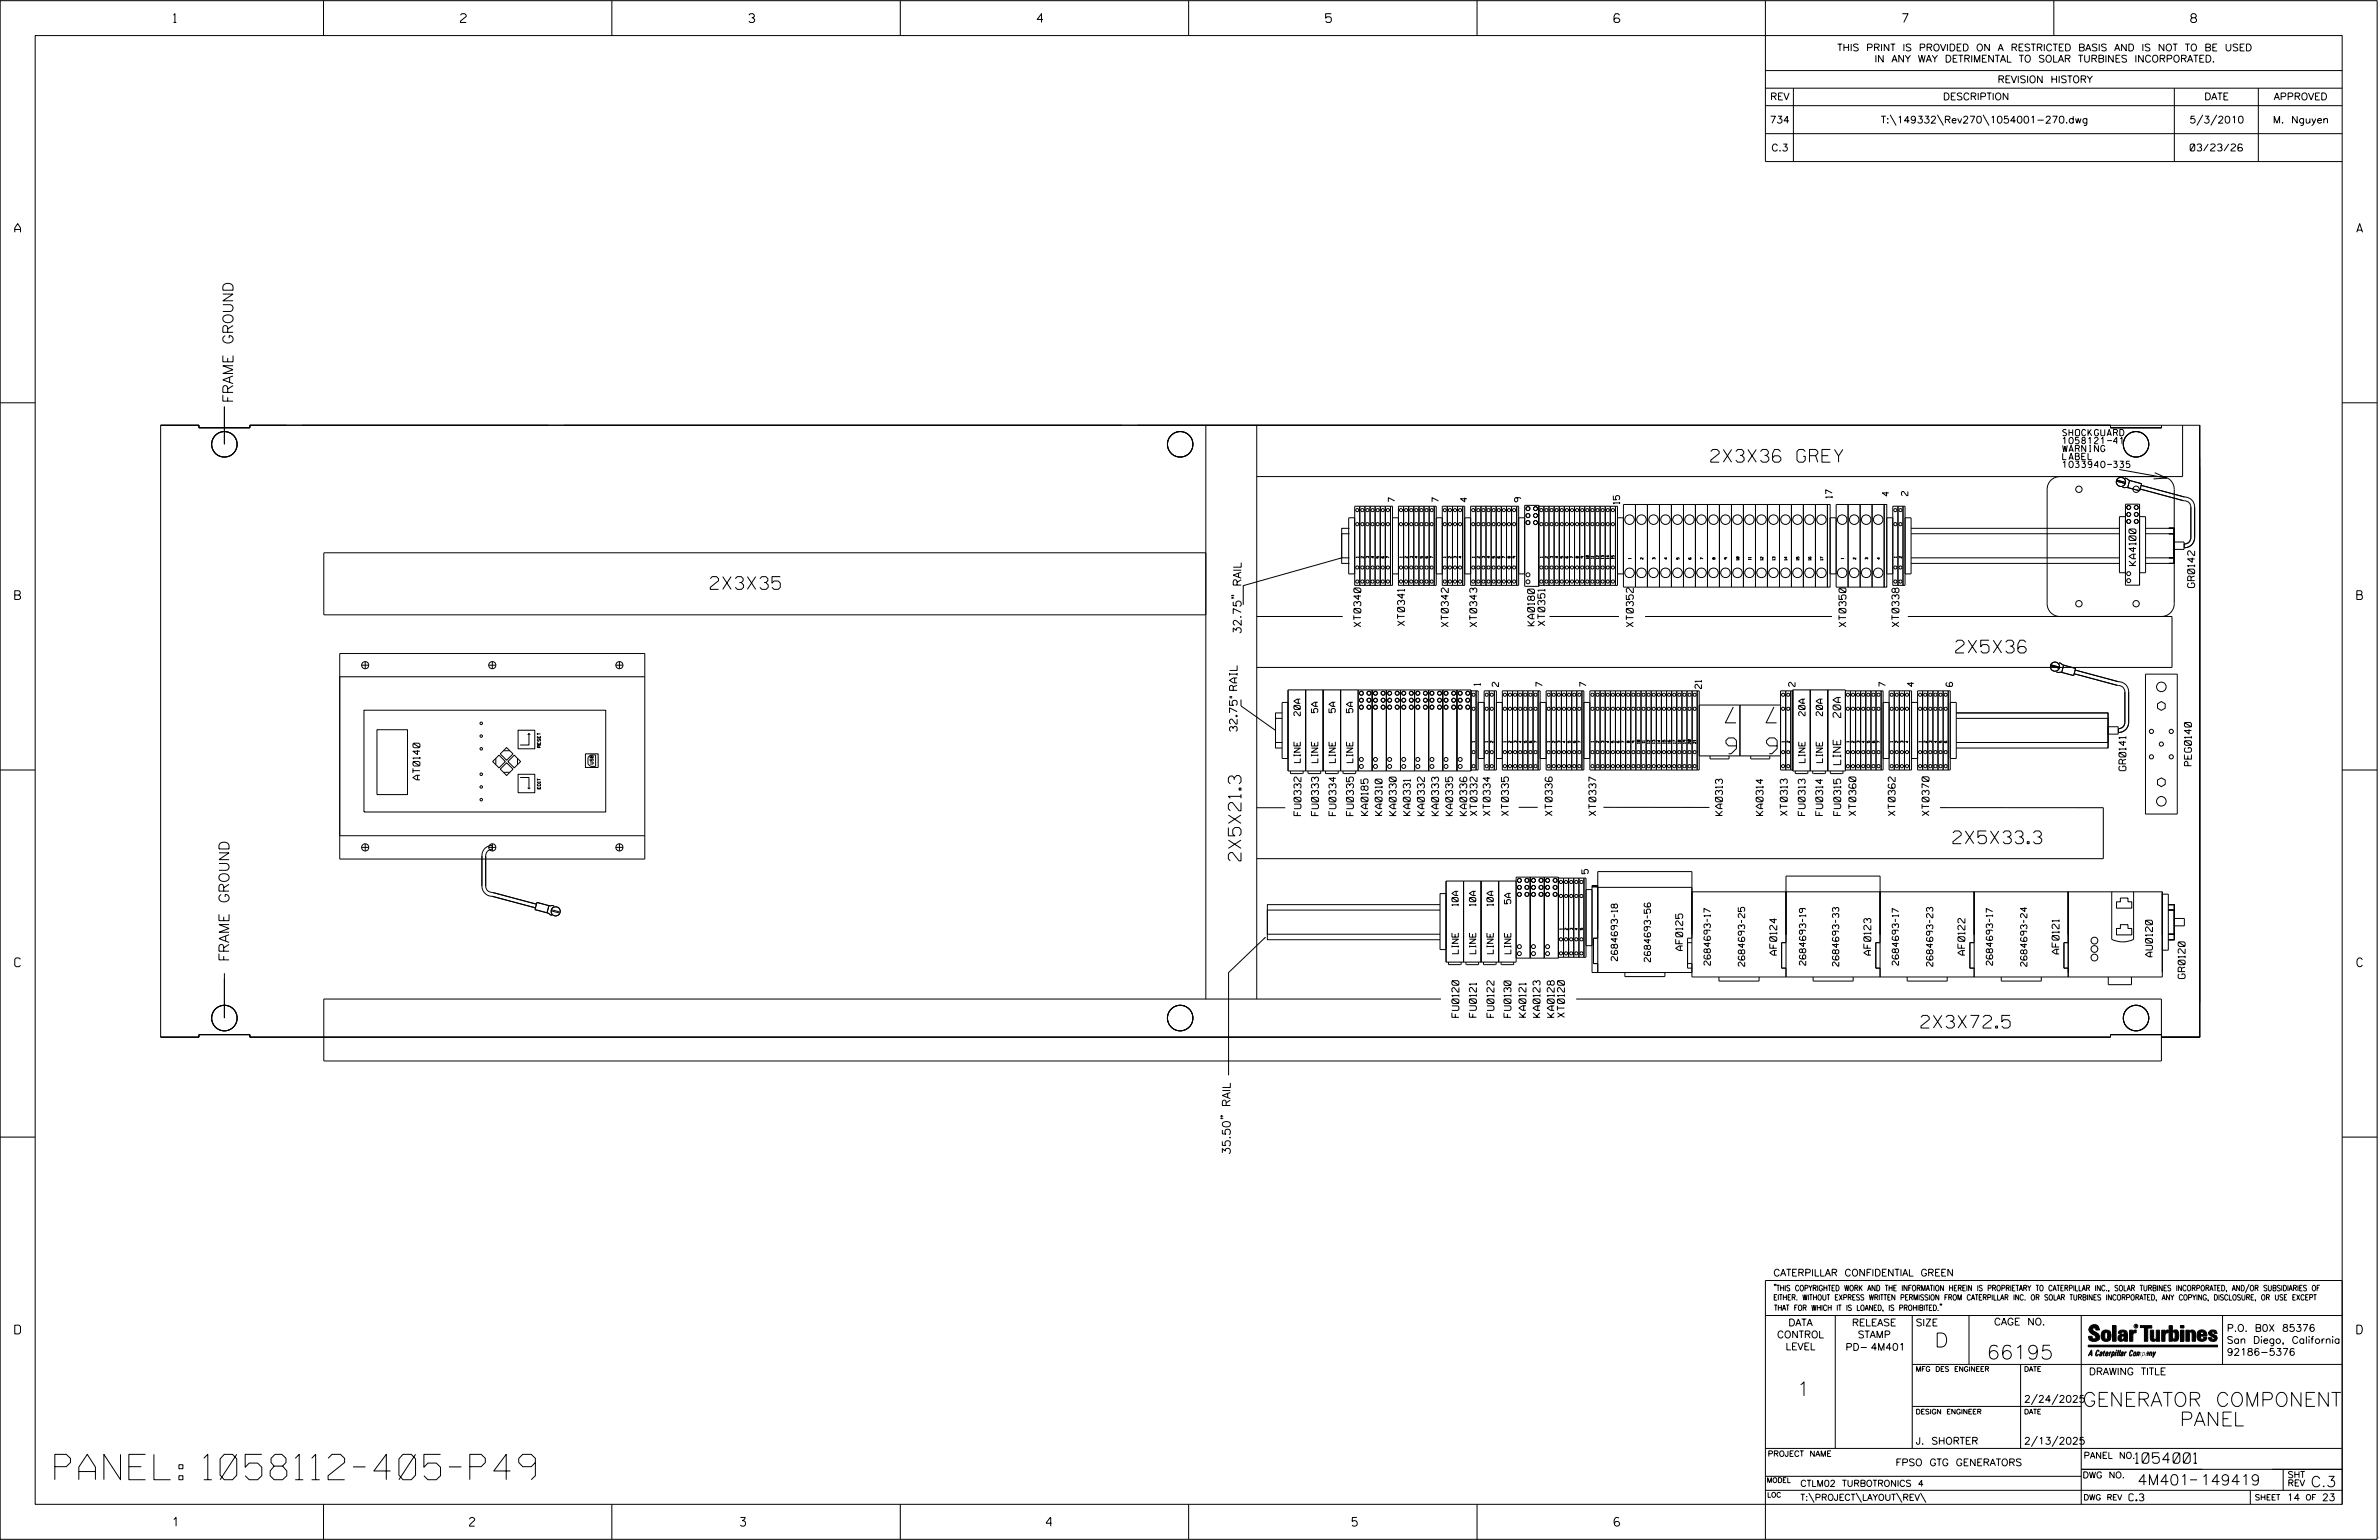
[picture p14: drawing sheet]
<svg xmlns="http://www.w3.org/2000/svg" width="864mm" height="559mm" viewBox="0 0 864 559" stroke-linecap="round" stroke-linejoin="round" font-family="sans-serif">
<defs><g id="words">
<text font-size="9.2" x="19.9" y="536.9">PANEL: 1058112-405-P49</text>
<g font-size="5.7">
<text x="630.2" y="256.5" transform="rotate(-180 630.2 256.5)">7</text>
<text x="644.9" y="256.5" transform="rotate(-180 644.9 256.5)">7</text>
<text x="630.4" y="267.8" transform="rotate(-180 630.4 267.8)">6</text>
<text x="645.1" y="267.8" transform="rotate(-180 645.1 267.8)">6</text>
</g>
<g font-size="5.1">
<text x="702.3" y="488.8">D</text>
<text x="721.2" y="493.2">66195</text>
<text x="652.2" y="506.5">1</text>
<text x="756" y="510.3">GENERATOR COMPONENT</text>
<text x="791.3" y="517.4">PANEL</text>
</g>
<g font-size="4.6">
<text x="621" y="167.7">2X3X36 GREY</text>
<text x="257.8" y="213.8">2X3X35</text>
<text x="709.9" y="236.9">2X5X36</text>
<text x="708.9" y="306.1">2X5X33.3</text>
<text x="450.5" y="312.4" transform="rotate(-90 450.5 312.4)">2X5X21.3</text>
<text x="697.3" y="373">2X3X72.5</text>
</g>
<g font-size="3.8">
<text x="775.1" y="531">1054001</text>
<text x="775.9" y="538.9">4M401</text>
<text x="798.8" y="538.9">149419</text>
<text x="838.8" y="539.5">C.3</text>
</g>
<g font-size="3.7">
<text x="84.6" y="146.3" transform="rotate(-90 84.6 146.3)">FRAME GROUND</text>
<text x="83.2" y="349" transform="rotate(-90 83.2 349)">FRAME GROUND</text>
</g>
<g font-size="3.2">
<text x="63" y="8.2">1</text>
<text x="167.2" y="8.2">2</text>
<text x="271.8" y="8.2">3</text>
<text x="376.5" y="8.2">4</text>
<text x="481.2" y="8.2">5</text>
<text x="690.6" y="8.2">7</text>
<text x="795.3" y="8.2">8</text>
<text x="5.4" y="84.3">A</text>
<text x="855.5" y="84.3">A</text>
<text x="5.4" y="217.5">B</text>
<text x="855.6" y="217.5">B</text>
<text x="5.4" y="350.8">C</text>
<text x="855.6" y="350.8">C</text>
<text x="5.4" y="484">D</text>
<text x="855.6" y="484">D</text>
<text x="62.8" y="553.8">1</text>
<text x="170.4" y="553.8">2</text>
<text x="268.8" y="553.8">3</text>
<text x="379.8" y="553.8">4</text>
<text x="490.8" y="553.8">5</text>
<text x="585.9" y="553.8">6</text>
</g>
<g font-size="2.9">
<text x="450.6" y="230.1" transform="rotate(-90 450.6 230.1)">32.75&quot; RAIL</text>
<text x="446.6" y="419" transform="rotate(-90 446.6 419)">35.50&quot; RAIL</text>
</g>
<g font-size="2.8">
<text x="668.2" y="260.3" transform="rotate(-90 668.2 260.3)">20A</text>
<text x="449.1" y="265.4" transform="rotate(-90 449.1 265.4)">32.75&quot; RAIL</text>
<text x="668.2" y="277.5" transform="rotate(-90 668.2 277.5)">LINE</text>
</g>
<g font-size="2.5">
<text x="666.9" y="18.5">THIS PRINT IS PROVIDED ON A RESTRICTED BASIS AND IS NOT TO BE USED</text>
<text x="680.5" y="22.6">IN ANY WAY DETRIMENTAL TO SOLAR TURBINES INCORPORATED.</text>
<text x="725.1" y="30">REVISION HISTORY</text>
<text x="642.6" y="36.3">REV</text>
<text x="705.3" y="36.3">DESCRIPTION</text>
<text x="800.2" y="36.3">DATE</text>
<text x="825.4" y="36.3">APPROVED</text>
<text x="642.4" y="44.7">734</text>
<text x="682.8" y="44.7">T:\149332\Rev270\1054001-270.dwg</text>
<text x="794.8" y="44.7">5/3/2010</text>
<text x="825.1" y="44.7">M. Nguyen</text>
<text x="643" y="54.8">C.3</text>
<text x="795.1" y="54.8">03/23/26</text>
<text x="775.4" y="205.2" transform="rotate(-90 775.4 205.2)">KA4100</text>
<text x="796.7" y="213.2" transform="rotate(-90 796.7 213.2)">GR0142</text>
<text x="494" y="227.4" transform="rotate(-90 494 227.4)">XT0340</text>
<text x="509.9" y="227" transform="rotate(-90 509.9 227)">XT0341</text>
<text x="525.8" y="227.4" transform="rotate(-90 525.8 227.4)">XT0342</text>
<text x="536.1" y="227.4" transform="rotate(-90 536.1 227.4)">XT0343</text>
<text x="557.1" y="227" transform="rotate(-90 557.1 227)">KA0180</text>
<text x="560.8" y="227" transform="rotate(-90 560.8 227)">XT0351</text>
<text x="592.9" y="227.4" transform="rotate(-90 592.9 227.4)">XT0352</text>
<text x="670.1" y="227.4" transform="rotate(-90 670.1 227.4)">XT0350</text>
<text x="689.3" y="227.4" transform="rotate(-90 689.3 227.4)">XT0338</text>
<text x="771.7" y="279.7" transform="rotate(-90 771.7 279.7)">GR0141</text>
<text x="795.5" y="277.8" transform="rotate(-90 795.5 277.8)">PEG0140</text>
<text x="152.4" y="283" transform="rotate(-90 152.4 283)">AT0140</text>
<text x="472.3" y="296" transform="rotate(-90 472.3 296)">FU0332</text>
<text x="478.6" y="296" transform="rotate(-90 478.6 296)">FU0333</text>
<text x="485" y="296" transform="rotate(-90 485 296)">FU0334</text>
<text x="491.3" y="296" transform="rotate(-90 491.3 296)">FU0335</text>
<text x="496.6" y="295.9" transform="rotate(-90 496.6 295.9)">KA0185</text>
<text x="501.7" y="295.9" transform="rotate(-90 501.7 295.9)">KA0310</text>
<text x="506.8" y="296" transform="rotate(-90 506.8 296)">KA0330</text>
<text x="512" y="295.9" transform="rotate(-90 512 295.9)">KA0331</text>
<text x="517.1" y="296" transform="rotate(-90 517.1 296)">KA0332</text>
<text x="522.2" y="296" transform="rotate(-90 522.2 296)">KA0333</text>
<text x="527.3" y="296" transform="rotate(-90 527.3 296)">KA0335</text>
<text x="532.4" y="296" transform="rotate(-90 532.4 296)">KA0336</text>
<text x="536.2" y="296" transform="rotate(-90 536.2 296)">XT0332</text>
<text x="540.9" y="296" transform="rotate(-90 540.9 296)">XT0334</text>
<text x="547.6" y="296" transform="rotate(-90 547.6 296)">XT0335</text>
<text x="563.4" y="296" transform="rotate(-90 563.4 296)">XT0336</text>
<text x="579.3" y="296" transform="rotate(-90 579.3 296)">XT0337</text>
<text x="625.3" y="295.9" transform="rotate(-90 625.3 295.9)">KA0313</text>
<text x="640" y="295.9" transform="rotate(-90 640 295.9)">KA0314</text>
<text x="648.8" y="295.9" transform="rotate(-90 648.8 295.9)">XT0313</text>
<text x="655.3" y="295.9" transform="rotate(-90 655.3 295.9)">FU0313</text>
<text x="661.7" y="295.9" transform="rotate(-90 661.7 295.9)">FU0314</text>
<text x="668.2" y="295.9" transform="rotate(-90 668.2 295.9)">FU0315</text>
<text x="673.7" y="296" transform="rotate(-90 673.7 296)">XT0360</text>
<text x="688" y="296" transform="rotate(-90 688 296)">XT0362</text>
<text x="700.2" y="296" transform="rotate(-90 700.2 296)">XT0370</text>
<text x="610.8" y="344.9" transform="rotate(-90 610.8 344.9)">AF0125</text>
<text x="645" y="346.6" transform="rotate(-90 645 346.6)">AF0124</text>
<text x="679.1" y="346.6" transform="rotate(-90 679.1 346.6)">AF0123</text>
<text x="713.3" y="346.6" transform="rotate(-90 713.3 346.6)">AF0122</text>
<text x="747.4" y="346.1" transform="rotate(-90 747.4 346.1)">AF0121</text>
<text x="781.4" y="347.2" transform="rotate(-90 781.4 347.2)">AU0120</text>
<text x="793.2" y="355.1" transform="rotate(-90 793.2 355.1)">GR0120</text>
<text x="529.6" y="369.1" transform="rotate(-90 529.6 369.1)">FU0120</text>
<text x="535.9" y="369.1" transform="rotate(-90 535.9 369.1)">FU0121</text>
<text x="542.3" y="369.1" transform="rotate(-90 542.3 369.1)">FU0122</text>
<text x="548.5" y="369.1" transform="rotate(-90 548.5 369.1)">FU0130</text>
<text x="553.9" y="369.1" transform="rotate(-90 553.9 369.1)">KA0121</text>
<text x="559.1" y="369.1" transform="rotate(-90 559.1 369.1)">KA0123</text>
<text x="564.2" y="369.1" transform="rotate(-90 564.2 369.1)">KA0128</text>
<text x="567.9" y="369.1" transform="rotate(-90 567.9 369.1)">XT0120</text>
<text x="643.8" y="463">CATERPILLAR CONFIDENTIAL GREEN</text>
<text x="645.1" y="485.5">CONTROL</text>
<text x="649.2" y="481.1">DATA</text>
<text x="672.3" y="481.1">RELEASE</text>
<text x="674.4" y="485.5">STAMP</text>
<text x="695.4" y="481.1">SIZE</text>
<text x="723.8" y="480.8">CAGE NO.</text>
<text x="808.4" y="483.1">P.O. B0X 85376</text>
<text x="648.2" y="489.8">LEVEL</text>
<text x="669.9" y="490">PD- 4M401</text>
<text x="808.4" y="487.5">San Diego, California</text>
<text x="808.4" y="491.8">92186-5376</text>
<text x="758.3" y="498.9">DRAWING TITLE</text>
<text x="734.8" y="508.9">2/24/2025</text>
<text x="695.4" y="524.1">J. SHORTER</text>
<text x="734.8" y="524.1">2/13/2025</text>
<text x="688.1" y="531.9">FPSO GTG GENERATORS</text>
<text x="772.8" y="544.6">C.3</text>
<text x="830.2" y="544.6">14</text>
<text x="842.9" y="544.6">23</text>
</g>
<g font-size="2.3">
<text x="748.8" y="161">1058121-41</text>
<text x="748.8" y="158.1">SHOCKGUARD</text>
<text x="748.8" y="166.8">LABEL</text>
<text x="748.8" y="163.9">WARNING</text>
<text x="748.8" y="169.7">1033940-335</text>
<text x="685.7" y="180" transform="rotate(-90 685.7 180)">4</text>
<text x="692.6" y="179.8" transform="rotate(-90 692.6 179.8)">2</text>
<text x="506.3" y="182.1" transform="rotate(-90 506.3 182.1)">7</text>
<text x="522.2" y="182.1" transform="rotate(-90 522.2 182.1)">7</text>
<text x="532.5" y="182.1" transform="rotate(-90 532.5 182.1)">4</text>
<text x="552.1" y="182.1" transform="rotate(-90 552.1 182.1)">9</text>
<text x="588" y="182.9" transform="rotate(-90 588 182.9)">15</text>
<text x="665.1" y="180.7" transform="rotate(-90 665.1 180.7)">17</text>
<text x="537.4" y="248.7" transform="rotate(-90 537.4 248.7)">1</text>
<text x="544" y="249.1" transform="rotate(-90 544 249.1)">2</text>
<text x="559.9" y="249.1" transform="rotate(-90 559.9 249.1)">7</text>
<text x="575.8" y="249.1" transform="rotate(-90 575.8 249.1)">7</text>
<text x="617.6" y="249.8" transform="rotate(-90 617.6 249.8)">21</text>
<text x="651.6" y="249.1" transform="rotate(-90 651.6 249.1)">2</text>
<text x="684.4" y="249.1" transform="rotate(-90 684.4 249.1)">7</text>
<text x="694.7" y="249.1" transform="rotate(-90 694.7 249.1)">4</text>
<text x="708.8" y="249.1" transform="rotate(-90 708.8 249.1)">6</text>
<text x="472" y="259.7" transform="rotate(-90 472 259.7)">20A</text>
<text x="478.4" y="258.6" transform="rotate(-90 478.4 258.6)">5A</text>
<text x="484.7" y="258.6" transform="rotate(-90 484.7 258.6)">5A</text>
<text x="491.1" y="258.6" transform="rotate(-90 491.1 258.6)">5A</text>
<text x="655.2" y="259.7" transform="rotate(-90 655.2 259.7)">20A</text>
<text x="661.6" y="259.7" transform="rotate(-90 661.6 259.7)">20A</text>
<text x="472" y="276.7" transform="rotate(-90 472 276.7)">LINE</text>
<text x="478.4" y="276.7" transform="rotate(-90 478.4 276.7)">LINE</text>
<text x="484.7" y="276.7" transform="rotate(-90 484.7 276.7)">LINE</text>
<text x="491.1" y="276.7" transform="rotate(-90 491.1 276.7)">LINE</text>
<text x="655.3" y="276.7" transform="rotate(-90 655.3 276.7)">LINE</text>
<text x="661.6" y="276.7" transform="rotate(-90 661.6 276.7)">LINE</text>
<text x="576.5" y="317" transform="rotate(-90 576.5 317)">5</text>
<text x="529.4" y="328.7" transform="rotate(-90 529.4 328.7)">10A</text>
<text x="535.7" y="328.7" transform="rotate(-90 535.7 328.7)">10A</text>
<text x="542.1" y="328.7" transform="rotate(-90 542.1 328.7)">10A</text>
<text x="548.4" y="327.9" transform="rotate(-90 548.4 327.9)">5A</text>
<text x="529.4" y="346.1" transform="rotate(-90 529.4 346.1)">LINE</text>
<text x="535.7" y="346.1" transform="rotate(-90 535.7 346.1)">LINE</text>
<text x="542.1" y="346.1" transform="rotate(-90 542.1 346.1)">LINE</text>
<text x="548.5" y="346.1" transform="rotate(-90 548.5 346.1)">LINE</text>
<text x="587.2" y="348.6" transform="rotate(-90 587.2 348.6)">2684693-18</text>
<text x="599.2" y="349" transform="rotate(-90 599.2 349)">2684693-56</text>
<text x="620.9" y="350.2" transform="rotate(-90 620.9 350.2)">2684693-17</text>
<text x="633.3" y="350.6" transform="rotate(-90 633.3 350.6)">2684693-25</text>
<text x="655.5" y="350.2" transform="rotate(-90 655.5 350.2)">2684693-19</text>
<text x="667.5" y="350.6" transform="rotate(-90 667.5 350.6)">2684693-33</text>
<text x="689.2" y="350.2" transform="rotate(-90 689.2 350.2)">2684693-17</text>
<text x="701.6" y="350.6" transform="rotate(-90 701.6 350.6)">2684693-23</text>
<text x="723.3" y="350.2" transform="rotate(-90 723.3 350.2)">2684693-17</text>
<text x="735.8" y="350.6" transform="rotate(-90 735.8 350.6)">2684693-24</text>
<text x="756.4" y="529.2">PANEL NO.</text>
<text x="653.5" y="539.4">CTLM02 TURBOTRONICS 4</text>
<text x="756" y="536.3">DWG NO.</text>
<text x="830.4" y="539.3">REV</text>
<text x="830.4" y="536.2">SHT</text>
<text x="653.5" y="544.5">T:\PROJECT\LAYOUT\REV\</text>
</g>
<g font-size="2">
<text x="643.8" y="468.4">&quot;THIS COPYRIGHTED WORK AND THE INFORMATION HEREIN IS PROPRIETARY TO CATERPILLAR INC., SOLAR TURBINES INCORPORATED, AND/OR SUBSIDIARIES OF</text>
<text x="643.8" y="471.8">EITHER. WITHOUT EXPRESS WRITTEN PERMISSION FROM CATERPILLAR INC. OR SOLAR TURBINES INCORPORATED, ANY COPYING, DISCLOSURE, OR USE EXCEPT</text>
<text x="644" y="475.6">THAT FOR WHICH IT IS LOANED, IS PROHIBITED.&quot;</text>
<text x="641.7" y="528.5">PROJECT NAME</text>
<text x="756.3" y="544.3">DWG REV</text>
<text x="818.5" y="544.3">SHEET</text>
<text x="836.9" y="544.3">OF</text>
</g>
<g font-size="1.8">
<text x="695.4" y="497.6">MFG DES ENGINEER</text>
<text x="734.8" y="497.6">DATE</text>
<text x="695.4" y="513.1">DESIGN ENGINEER</text>
<text x="734.8" y="513.1">DATE</text>
<text x="641.3" y="538">MODEL</text>
<text x="641.5" y="543.3">LOC</text>
</g>
<g font-size="1.2">
<text x="196.2" y="271.2" transform="rotate(-90 196.2 271.2)">RESET</text>
<text x="215.3" y="277.2" transform="rotate(-90 215.3 277.2)">USB</text>
<text x="196.2" y="286.3" transform="rotate(-90 196.2 286.3)">EDIT</text>
</g>
<g font-size=".9">
<text x="493.2" y="202.3" transform="rotate(-90 493.2 202.3)">1</text>
<text x="495" y="202.5" transform="rotate(-90 495 202.5)">2</text>
<text x="496.9" y="202.5" transform="rotate(-90 496.9 202.5)">3</text>
<text x="498.7" y="202.5" transform="rotate(-90 498.7 202.5)">4</text>
<text x="500.6" y="202.5" transform="rotate(-90 500.6 202.5)">5</text>
<text x="502.4" y="202.5" transform="rotate(-90 502.4 202.5)">6</text>
<text x="509" y="202.3" transform="rotate(-90 509 202.3)">1</text>
<text x="510.9" y="202.5" transform="rotate(-90 510.9 202.5)">2</text>
<text x="512.8" y="202.5" transform="rotate(-90 512.8 202.5)">3</text>
<text x="514.6" y="202.5" transform="rotate(-90 514.6 202.5)">4</text>
<text x="516.5" y="202.5" transform="rotate(-90 516.5 202.5)">5</text>
<text x="520.2" y="202.5" transform="rotate(-90 520.2 202.5)">7</text>
<text x="524.9" y="202.3" transform="rotate(-90 524.9 202.3)">1</text>
<text x="526.8" y="202.5" transform="rotate(-90 526.8 202.5)">2</text>
<text x="528.6" y="202.5" transform="rotate(-90 528.6 202.5)">3</text>
<text x="530.5" y="202.5" transform="rotate(-90 530.5 202.5)">4</text>
<text x="535.3" y="202.3" transform="rotate(-90 535.3 202.3)">1</text>
<text x="537.1" y="202.5" transform="rotate(-90 537.1 202.5)">2</text>
<text x="539" y="202.5" transform="rotate(-90 539 202.5)">3</text>
<text x="540.8" y="202.5" transform="rotate(-90 540.8 202.5)">4</text>
<text x="542.7" y="202.5" transform="rotate(-90 542.7 202.5)">5</text>
<text x="546.4" y="202.5" transform="rotate(-90 546.4 202.5)">7</text>
<text x="548.2" y="202.5" transform="rotate(-90 548.2 202.5)">8</text>
<text x="550.1" y="202.5" transform="rotate(-90 550.1 202.5)">9</text>
<text x="560" y="202.3" transform="rotate(-90 560 202.3)">1</text>
<text x="561.8" y="202.5" transform="rotate(-90 561.8 202.5)">2</text>
<text x="563.7" y="202.5" transform="rotate(-90 563.7 202.5)">3</text>
<text x="565.5" y="202.5" transform="rotate(-90 565.5 202.5)">4</text>
<text x="567.4" y="202.5" transform="rotate(-90 567.4 202.5)">5</text>
<text x="571.1" y="202.5" transform="rotate(-90 571.1 202.5)">7</text>
<text x="573" y="202.5" transform="rotate(-90 573 202.5)">8</text>
<text x="574.8" y="202.5" transform="rotate(-90 574.8 202.5)">9</text>
<text x="576.7" y="202.8" transform="rotate(-90 576.7 202.8)">10</text>
<text x="578.5" y="202.6" transform="rotate(-90 578.5 202.6)">11</text>
<text x="580.4" y="202.8" transform="rotate(-90 580.4 202.8)">12</text>
<text x="582.2" y="202.8" transform="rotate(-90 582.2 202.8)">13</text>
<text x="584.1" y="202.8" transform="rotate(-90 584.1 202.8)">14</text>
<text x="586" y="202.8" transform="rotate(-90 586 202.8)">15</text>
<text x="592.1" y="202.8" transform="rotate(-90 592.1 202.8)">1</text>
<text x="596.5" y="203" transform="rotate(-90 596.5 203)">2</text>
<text x="600.8" y="203" transform="rotate(-90 600.8 203)">3</text>
<text x="605.2" y="203" transform="rotate(-90 605.2 203)">4</text>
<text x="609.5" y="203" transform="rotate(-90 609.5 203)">5</text>
<text x="613.9" y="203" transform="rotate(-90 613.9 203)">6</text>
<text x="618.2" y="203" transform="rotate(-90 618.2 203)">7</text>
<text x="622.6" y="203" transform="rotate(-90 622.6 203)">8</text>
<text x="631.3" y="203.3" transform="rotate(-90 631.3 203.3)">10</text>
<text x="635.7" y="203.1" transform="rotate(-90 635.7 203.1)">11</text>
<text x="640" y="203.3" transform="rotate(-90 640 203.3)">12</text>
<text x="644.4" y="203.3" transform="rotate(-90 644.4 203.3)">13</text>
<text x="648.7" y="203.3" transform="rotate(-90 648.7 203.3)">14</text>
<text x="653.1" y="203.3" transform="rotate(-90 653.1 203.3)">15</text>
<text x="657.4" y="203.3" transform="rotate(-90 657.4 203.3)">16</text>
<text x="661.8" y="203.3" transform="rotate(-90 661.8 203.3)">17</text>
<text x="669.3" y="202.8" transform="rotate(-90 669.3 202.8)">1</text>
<text x="673.7" y="203" transform="rotate(-90 673.7 203)">2</text>
<text x="678" y="203" transform="rotate(-90 678 203)">3</text>
<text x="682.4" y="203" transform="rotate(-90 682.4 203)">4</text>
<text x="688.5" y="202.3" transform="rotate(-90 688.5 202.3)">1</text>
<text x="690.4" y="202.5" transform="rotate(-90 690.4 202.5)">2</text>
<text x="535.4" y="269.3" transform="rotate(-90 535.4 269.3)">1</text>
<text x="540.1" y="269.3" transform="rotate(-90 540.1 269.3)">1</text>
<text x="542" y="269.5" transform="rotate(-90 542 269.5)">2</text>
<text x="546.8" y="269.3" transform="rotate(-90 546.8 269.3)">1</text>
<text x="548.6" y="269.5" transform="rotate(-90 548.6 269.5)">2</text>
<text x="550.5" y="269.5" transform="rotate(-90 550.5 269.5)">3</text>
<text x="552.3" y="269.5" transform="rotate(-90 552.3 269.5)">4</text>
<text x="554.2" y="269.5" transform="rotate(-90 554.2 269.5)">5</text>
<text x="557.9" y="269.5" transform="rotate(-90 557.9 269.5)">7</text>
<text x="562.6" y="269.3" transform="rotate(-90 562.6 269.3)">1</text>
<text x="564.5" y="269.5" transform="rotate(-90 564.5 269.5)">2</text>
<text x="566.4" y="269.5" transform="rotate(-90 566.4 269.5)">3</text>
<text x="568.2" y="269.5" transform="rotate(-90 568.2 269.5)">4</text>
<text x="570.1" y="269.5" transform="rotate(-90 570.1 269.5)">5</text>
<text x="571.9" y="269.5" transform="rotate(-90 571.9 269.5)">6</text>
<text x="573.8" y="269.5" transform="rotate(-90 573.8 269.5)">7</text>
<text x="578.5" y="269.3" transform="rotate(-90 578.5 269.3)">1</text>
<text x="580.4" y="269.5" transform="rotate(-90 580.4 269.5)">2</text>
<text x="582.2" y="269.5" transform="rotate(-90 582.2 269.5)">3</text>
<text x="584.1" y="269.5" transform="rotate(-90 584.1 269.5)">4</text>
<text x="586" y="269.5" transform="rotate(-90 586 269.5)">5</text>
<text x="589.7" y="269.5" transform="rotate(-90 589.7 269.5)">7</text>
<text x="591.5" y="269.5" transform="rotate(-90 591.5 269.5)">8</text>
<text x="593.4" y="269.5" transform="rotate(-90 593.4 269.5)">9</text>
<text x="595.2" y="269.8" transform="rotate(-90 595.2 269.8)">10</text>
<text x="597.1" y="269.6" transform="rotate(-90 597.1 269.6)">11</text>
<text x="598.9" y="269.8" transform="rotate(-90 598.9 269.8)">12</text>
<text x="600.8" y="269.8" transform="rotate(-90 600.8 269.8)">13</text>
<text x="602.6" y="269.8" transform="rotate(-90 602.6 269.8)">14</text>
<text x="604.5" y="269.8" transform="rotate(-90 604.5 269.8)">15</text>
<text x="606.4" y="269.8" transform="rotate(-90 606.4 269.8)">16</text>
<text x="608.2" y="269.8" transform="rotate(-90 608.2 269.8)">17</text>
<text x="610.1" y="269.8" transform="rotate(-90 610.1 269.8)">18</text>
<text x="611.9" y="269.8" transform="rotate(-90 611.9 269.8)">19</text>
<text x="613.8" y="269.9" transform="rotate(-90 613.8 269.9)">20</text>
<text x="615.6" y="269.8" transform="rotate(-90 615.6 269.8)">21</text>
<text x="647.7" y="269.3" transform="rotate(-90 647.7 269.3)">1</text>
<text x="649.6" y="269.5" transform="rotate(-90 649.6 269.5)">2</text>
<text x="671.3" y="269.3" transform="rotate(-90 671.3 269.3)">1</text>
<text x="673.1" y="269.5" transform="rotate(-90 673.1 269.5)">2</text>
<text x="675" y="269.5" transform="rotate(-90 675 269.5)">3</text>
<text x="676.8" y="269.5" transform="rotate(-90 676.8 269.5)">4</text>
<text x="678.7" y="269.5" transform="rotate(-90 678.7 269.5)">5</text>
<text x="680.5" y="269.5" transform="rotate(-90 680.5 269.5)">6</text>
<text x="682.4" y="269.5" transform="rotate(-90 682.4 269.5)">7</text>
<text x="687.2" y="269.3" transform="rotate(-90 687.2 269.3)">1</text>
<text x="689" y="269.5" transform="rotate(-90 689 269.5)">2</text>
<text x="690.9" y="269.5" transform="rotate(-90 690.9 269.5)">3</text>
<text x="692.7" y="269.5" transform="rotate(-90 692.7 269.5)">4</text>
<text x="697.5" y="269.3" transform="rotate(-90 697.5 269.3)">1</text>
<text x="699.3" y="269.5" transform="rotate(-90 699.3 269.5)">2</text>
<text x="701.2" y="269.5" transform="rotate(-90 701.2 269.5)">3</text>
<text x="703" y="269.5" transform="rotate(-90 703 269.5)">4</text>
<text x="704.9" y="269.5" transform="rotate(-90 704.9 269.5)">5</text>
<text x="706.8" y="269.5" transform="rotate(-90 706.8 269.5)">6</text>
<text x="567.1" y="337.3" transform="rotate(-90 567.1 337.3)">1</text>
<text x="569" y="337.4" transform="rotate(-90 569 337.4)">2</text>
<text x="570.8" y="337.4" transform="rotate(-90 570.8 337.4)">3</text>
<text x="572.7" y="337.4" transform="rotate(-90 572.7 337.4)">4</text>
<text x="574.5" y="337.4" transform="rotate(-90 574.5 337.4)">5</text>
<text x="775.1" y="481.7">R</text>
</g>
</g></defs>
<g fill="#000">
<path d="M486.1 202.5l.9-.1-.8 .4zM458.7 340.6l.7-.6-.5 .8zM768.1 490.5l-.4 1.5zM768.2 489.9h.3l-.1 .2h-.2zM769 489.9l-.5 2.1zM769.7 489.9l-.6 2.1zM791.5 481h1.3v.9h-1.3zM791.5 482.7h1.3v4h-1.3zM758 488.1h47.1v.6h-47.1z"/>
<path d="M759.2 489.9l-1.2 2.1 .5-.5h.7v.5h.2zM759.2 490.1v1.2h-.7z" fill-rule="evenodd"/>
<path d="M758.6 481.4a2.02 2.02 0 0 1 3.1-.1l.5 1.3h-1.3l-.2-.6-.4-.2-.6 .1-.1 .4 .4 .7a2.46 2.46 0 0 1 2.2 2.9 2.83 2.83 0 0 1-3.8 .3l-.3-1.3h1.3l.2 .7 .6 .3 .5-.2 .2-.5-.4-.6-1.9-1.2-.4-.9z" fill-rule="evenodd"/>
<path d="M761.3 490l.3-.2 .4 .3-.1 .3-.3-.4-.4 .3-.3 1.6h.4l.4-.5-.3 .6-.4 .1-.3-.4z" fill-rule="evenodd"/>
<path d="M762.6 490.6l.5-.1-.1 1.4h-.9a.74 .74 0 0 1 .9-.8l-.6 .3-.2 .5 .5-.1 .3-.6v-.5l-.7 .2z" fill-rule="evenodd"/>
<path d="M763.6 490.5l.4-.4 .2 .6h-.3l-.3 .9 .2 .4-.3-.1z" fill-rule="evenodd"/>
<path d="M764.8 490.5l.5 .3-.1 .5h-.6l.6-.2v-.3l-.4-.1-.3 1.2h.4l.3-.4-.6 .6-.3-.2v-.4z" fill-rule="evenodd"/>
<path d="M763 483.2a2.17 2.17 0 0 1 3.1 0l.3 1.4-.3 1.5a2.17 2.17 0 0 1-3.1 0l-.3-1.5zM764.1 483.7v2.1l.5 .2 .4-.2v-2.2l-.4-.3z" fill-rule="evenodd"/>
<path d="M766 490.5v.3l.4-.1-.4 .2-.5 1.1z" fill-rule="evenodd"/>
<path d="M766.8 490.5l-.5 2 .3-.6a.71 .71 0 0 0 .9-.5 .71 .71 0 0 0-.4-.9zM767 490.8l.5 .1-.3 .8-.4 .2z" fill-rule="evenodd"/>
<path d="M766.9 481h1.3v5.7h-1.3z" fill-rule="evenodd"/>
<path d="M770.1 490.6l.6-.1 .2 .3-.4 1.2-.5 .1-.2-.5 .3-.5h.5l-.7 .5v.3l.4-.1 .4-.9-.5-.2-.2 .2z" fill-rule="evenodd"/>
<path d="M769.4 482.8l-.5 1h1.2l.1-.4h.8v.8l-1.5 .1a1.41 1.41 0 0 0 0 2.4l.5 .1 1.1-.7 .1 .6h1.1v-2.8a1.79 1.79 0 0 0-2.4-1.2zM770.3 484.8h.7l-.1 1-.5 .3-.4-.7z" fill-rule="evenodd"/>
<path d="M771.4 490.5l.1 .3 .4-.3-.9 1.5z" fill-rule="evenodd"/>
<path d="M773 482.7h1.2v.5l.5-.5 .7-.1v1h-.6l-.5 .4-.1 2.7h-1.2z" fill-rule="evenodd"/>
<path d="M773.3 490.3l.6-.4 .4 .2-.1 .4-.3-.4a1.28 1.28 0 0 0-.5 1.8l.6-.4-.3 .5h-.6z" fill-rule="evenodd"/>
<path d="M774.7 490.8l-.2 1.1h.7a.96 .96 0 0 0 0-1.4zM774.8 490.9h.5l-.1 .6-.5 .4-.2-.2z" fill-rule="evenodd"/>
<path d="M776 490.5v.3l.4-.3 .2 .3 .7-.2-.3 1.4v-1.3l-.6 1.3v-1.3l-.8 1.3z" fill-rule="evenodd"/>
<path d="M776.8 481h4.3v.9h-1.5v4.8h-1.3v-4.8h-1.5z" fill-rule="evenodd"/>
<path d="M777.9 490.5l-.5 2 .3-.6a.71 .71 0 0 0 .9-.5 .71 .71 0 0 0-.4-.9zM778.1 490.8l.3-.1 .1 .4-.5 .8-.2-.5z" fill-rule="evenodd"/>
<path d="M779.3 490.6l.6-.1-.3 1.5-.7-.1a.67 .67 0 0 1 .8-.8l-.6 .3-.1 .5 .4-.1 .4-.9-.4-.2-.3 .2z" fill-rule="evenodd"/>
<path d="M780.5 490.5l.1 .3 .3-.3 .3 .2-.3 1.3v-1.3l-.8 1.3z" fill-rule="evenodd"/>
<path d="M780.6 482.7h1.2v2.7l.1 .4 .4 .3 .4-.7v-2.7h1.2l.1 4h-1.3v-.5l-1.1 .6-.7-.3-.3-.7z" fill-rule="evenodd"/>
<path d="M781.6 490.5l.2 1.3 .8-1.3-1.2 2z" fill-rule="evenodd"/>
<path d="M784.7 482.7h1.2v.5l.5-.5 .7-.1v1h-.5l-.6 .4-.1 2.7h-1.2z" fill-rule="evenodd"/>
<path d="M787.4 481h1.2v2a1.4 1.4 0 0 1 2.2 .2l.1 1.4-.4 1.9-1.5 .1-.4-.5v-1l.5 .9 .5-.3v-2.1l-.5-.4-.5 .7v2.8h-1.2z" fill-rule="evenodd"/>
<path d="M793.5 482.7h1.3v.4a1.29 1.29 0 0 1 2.2 .3v3.3h-1.2l-.3-3.4-.7 .2v3.2h-1.3z" fill-rule="evenodd"/>
<path d="M797.7 483.2a1.92 1.92 0 0 1 2.4-.5 1.92 1.92 0 0 1 1 2.1h-2.3v.8l.6 .5 .5-.3v-.5h1.2a1.83 1.83 0 0 1-2.1 1.4 1.83 1.83 0 0 1-1.5-2.1zM799.1 483.4l-.3 .8h1.1l-.2-.8z" fill-rule="evenodd"/>
<path d="M801.9 483.2a1.94 1.94 0 0 1 3 .1v.5h-1.2l-.2-.6-.5 .1-.1 .3 .1 .3 1.8 .9a1.2 1.2 0 0 1 .1 1.3 1.2 1.2 0 0 1-1.2 .7l-1.6-.4-.4-1h1.2l.1 .4 .4 .3 .5-.5a3.3 3.3 0 0 1-2.2-1.9z" fill-rule="evenodd"/>
<circle cx="761.4" cy="492" r=".07"/>
<circle cx="762.2" cy="485.1" r=".07"/>
<circle cx="769.3" cy="492" r=".07"/>
<circle cx="773.1" cy="486.7" r=".07"/>
<circle cx="791.5" cy="486.7" r=".07"/>
<circle cx="791.5" cy="481" r=".07"/>
<circle cx="794.8" cy="486.7" r=".07"/>
</g>
<g fill="none" stroke="#000" stroke-width=".36">
<path d="M.1 .2h862.8v558.4h-862.8zM12.8 12.9h837.4v533h-837.4zM117.4 .2v12.7M222.1 .2v12.7M326.8 .2v12.7M431.5 .2v12.7M536.2 .2v12.7M587.9 5.5l-.5-.5h-1l-.5 1v1.7l.5 .4h1l.6-.4v-.6l-.6-.5h-1l-.5 .5M640.9 .2v58.4h209.3M745.6 .2v12.7M640.9 25.6h209.3M640.9 32h209.3"/>
<path d="M640.9 38.3h209.3M651 32v26.6M789.3 32v26.6M819.8 32v26.6M640.9 48.5h209.3M686.2 41.7l2.1 3.8M703.3 41.7l2.2 3.8M719.9 41.7l2.1 3.8M799.6 41.7l-2.1 3.8M804.7 41.7l-2.2 3.8M.1 146.2h12.7M81.5 147.4v13.8"/>
<path d="M437.7 154.3v208.2M456.2 154.3v208.2M766.1 154.3v.9h18.5v-.9M792.3 154.3v18.6h-336.1M850.2 146.2h12.7M747.7 172.9a4.6 4.6 0 0 0-4.6 4.7v41.5a4.6 4.6 0 0 0 4.6 4.6M768.3 174.6l3.2 .8M768.4 174.2l3.2 .8M769.3 170.4l17.2 3.1M770.5 176.8l2 .2M771.3 173.5l1.9 .9M773.1 174.3l4.3 1.2-.7 2.6-4.3-1.2z"/>
<path d="M777.2 176.1l15.8 4.2a3.6 3.6 0 0 1 3.7 3.7v11.1a3.7 3.7 0 0 1-3.8 3.7v-1.4a2.3 2.3 0 0 0 2.4-2.3v-11.1a2.38 2.38 0 0 0-2.7-2.3l-15.7-4.3M782.2 171.5l4.3 2-4.7 .3M784.6 172.9a4.6 4.6 0 0 1 4.7 4.7v41.5a4.6 4.6 0 0 1-4.7 4.6M489.9 193.7h-2.9v8.7h2.9M489.9 191.7h-2.9v12.7h2.9M491.8 187.9h-2.2v20.3h2.2M493.6 183.7v28.7h11.9v-28.7h-13.7v28.7M495.5 183.7v28.7M497.3 183.7v28.7M499.2 183.7v28.7M501.1 183.7v28.7M502.9 183.7v28.7"/>
<path d="M504.8 183.7v28.7M505.5 187.9h2.1M509.5 183.7v28.7h11.9v-28.7h-13.8v28.7M511.4 183.7v28.7M513.2 183.7v28.7M515.1 183.7v28.7M516.9 183.7v28.7M518.8 183.7v28.7M520.6 183.7v28.7M521.4 187.9h2.2M525.4 183.7v28.7h6.3v-28.7h-8.1v28.7M527.3 183.7v28.7"/>
<path d="M529.1 183.7v28.7M531 183.7v28.7M531.7 187.9h2.2M535.7 183.7v28.7h15.6v-28.7h-17.4v28.7M537.6 183.7v28.7M539.4 183.7v28.7M541.3 183.7v28.7M543.1 183.7v28.7M545 183.7v28.7M546.9 183.7v28.7M548.7 183.7v28.7M550.6 183.7v28.7"/>
<path d="M551.3 187.9h2.2M553.5 183.4h5.1v29.4h-5.1zM558.6 183.7h28.6v28.7h-26.7v-28.7M562.3 183.7v28.7M564.2 183.7v28.7M566 183.7v28.7M567.9 183.7v28.7M569.7 183.7v28.7M571.6 183.7v28.7M573.4 183.7v28.7M575.3 183.7v28.7M577.1 183.7v28.7"/>
<path d="M579 183.7v28.7M580.8 183.7v28.7M582.7 183.7v28.7M584.6 183.7v28.7M586.4 183.7v28.7M587.2 187.9h2.1M589.3 183.1h74.1v29.9h-74.1zM593.7 183.1v29.9M598 183.1v29.9M602.4 183.1v29.9M606.7 183.1v29.9M611.1 183.1v29.9"/>
<path d="M615.5 183.1v29.9M619.8 183.1v29.9M624.2 183.1v29.9M628.5 183.1v29.9M632.9 183.1v29.9M637.3 183.1v29.9M641.6 183.1v29.9M646 183.1v29.9M650.3 183.1v29.9M654.6 183.1v29.9M659 183.1v29.9M663.4 183.1h1v29.9h-1z"/>
<path d="M666.5 187.9h-2.1v20.3h2.1M666.5 183.1h17.5v29.9h-17.5zM670.9 183.1v29.9M675.3 183.1v29.9M679.6 183.1v29.9M684 183.1h.9v29.9h-.9zM687.1 187.9h-2.2v20.3h2.2M689 183.7v28.7h2.6v-28.7h-4.5v28.7M690.8 183.7v28.7M691.6 187.9h2.1v20.3h-2.1M693.7 193.7h75.7M693.7 191.7h75.7"/>
<path d="M771.6 187.5h-2.2v20.3h2.2M771.6 183h5.1v29.3h-5.1zM776.7 187.5h2.2v20.3h-2.2M778.9 193.7h10.4M778.9 191.7h10.4M787.3 193.7h2v8.7h-2M789.2 196.7h3.6v2.7h-3.6zM437.7 200.6h-320.2v22.5h320.2M447.3 216.9v.2v-.2l.7 .2M447.3 216v.3v-.3l.7 .3M487 202.4l-35.7 10.1v7M504.3 202.4l-1-.5v.6"/>
<path d="M505.5 208.2h2.1M517.5 201.9l-.1 .5 .3 .1h.5l.1-.5h-.5l.2 .5M521.4 208.2h2.2M531.7 208.2h2.2M543.8 201.9l-.2 .5 .3 .1h.5l.1-.5h-.4l.1 .5M551.3 208.2h2.2M568.5 201.9l-.2 .5 .3 .1h.5l.1-.5h-.4l.2 .5M587.2 208.2h2.1M626.3 202.4l.2 .4-.3 .2v-.6l.8 .1M693.7 204.4h75.7M693.7 202.4h75.7M778.9 204.4h10.4v-12.7h-2h2v12.7h-2"/>
<path d="M778.9 202.4h10.4M123.3 237.1h110.8v74.6h-110.8zM456.2 223.7h31.2M562.5 223.7h25.2M597.2 223.7h67.8M692.6 223.7h95.9v18.5h-332.3M123.3 245.6h110.8M131.3 241.4h2.5M132.1 257.7h87.8v36.9h-87.8zM132.6 240.1v2.5M177.4 241.4h2.6M178.7 240.1v2.5"/>
<path d="M223.6 241.4h2.5M224.9 240.1v2.5M450.5 253.8v2.4l12.5 8.8M465.4 258.7h-2.4v12.7h2.4M467.6 254.9h-2.2v20.3h2.2M474 250.3v29.5M480.3 250.3v29.5M486.7 250.3v29.5M493 250.4h41v29.4h-66.4v-29.5h25.4v29.5M498.1 250.4v29.4M503.3 250.4v29.4M508.4 250.4v29.4"/>
<path d="M513.5 250.4v29.4M518.6 250.4v29.4M523.7 250.4v29.4M528.9 250.4v29.4M534 250.7h2.6v28.7h-2.6M535.8 250.7v28.7M536.6 254.9h2.2M538.8 250.7h4.4v28.7h-4.4zM540.6 250.7v28.7M542.5 250.7v28.7M543.2 254.9h2.2M545.4 250.7h13.7v28.7h-13.7z"/>
<path d="M547.2 250.7v28.7M549.1 250.7v28.7M550.9 250.7v28.7M552.8 250.7v28.7M554.6 250.7v28.7M556.5 250.7v28.7M558.3 250.7v28.7M559.1 254.9h2.2M561.3 250.7h13.7v28.7h-13.7zM563.1 250.7v28.7M565 250.7v28.7M566.8 250.7v28.7"/>
<path d="M568.7 250.7v28.7M570.5 250.7v28.7M572.4 250.7v28.7M574.3 250.7v28.7M575 254.9h2.1M577.1 250.7h39.7v28.7h-39.7zM579 250.7v28.7M580.8 250.7v28.7M582.7 250.7v28.7M584.6 250.7v28.7M586.4 250.7v28.7M588.3 250.7v28.7"/>
<path d="M590.1 250.7v28.7M592 250.7v28.7M593.8 250.7v28.7M595.7 250.7v28.7M597.6 250.7v28.7M599.4 250.7v28.7M601.3 250.7v28.7M603.1 250.7v28.7M605 250.7v28.7M606.8 250.7v28.7M608.7 250.7v28.7M610.6 250.7v28.7"/>
<path d="M612.4 250.7v28.7M614.3 250.7v28.7M616.1 250.7v28.7M616.8 255.8h29.6M631.6 255.8v18.5M648.2 250.7v28.7M650.1 250.7v28.7M650.8 250.3h19.1v29.5h-19.1zM650.8 250.7h-4.4v28.7h4.4M657.2 250.3v29.5M663.5 250.3v29.5M669.9 250.7h13.7v28.7h-13.7"/>
<path d="M671.7 250.7v28.7M673.6 250.7v28.7M675.4 250.7v28.7M677.3 250.7v28.7M679.2 250.7v28.7M681 250.7v28.7M682.9 250.7v28.7M683.6 254.9h2.2M685.8 250.7h8.1v28.7h-8.1zM687.6 250.7v28.7M689.5 250.7v28.7M691.3 250.7v28.7"/>
<path d="M693.2 250.7v28.7M693.9 254.9h2.2M696.1 250.7h11.9v28.7h-11.9zM697.9 250.7v28.7M699.8 250.7v28.7M701.7 250.7v28.7M703.5 250.7v28.7M705.4 250.7v28.7M707.2 250.7v28.7M708 254.9h2.1v20.3h-2.1M744.4 241.6l3.1 .9M744.4 241.2l3.2 .9"/>
<path d="M746.5 243.8l2.1 .2M747.4 240.5l1.9 .9M749.1 241.4l4.4 1.1-.7 2.6-4.4-1.1zM752.9 244.5l15.8 4.2a2.39 2.39 0 0 1 2.6 2.4v11a2.29 2.29 0 0 1-2.3 2.3M753.3 243.1l15.8 4.3a3.7 3.7 0 0 1 3.6 3.7v11a3.7 3.7 0 0 1-3.7 3.7M778.8 244.6h11.6v50.8h-11.6zM783.2 255.4l1.4-.8 1.4 .8v1.6l-1.4 .8-1.4-.8zM.1 279.4h12.7M136.8 264.8h11.1v23.5h-11.1zM178.8 276.3l2.4-2.3 2.2 2.3-2.2 2.3zM180 275.2v2.3M182.8 272.4h2.3"/>
<path d="M183.9 276.8l2.3 2.3-2.3 2.3-2.3-2.3zM183.9 271.3l2.3 2.2-2.3 2.4-2.3-2.4zM184.4 276.3l2.3-2.3 2.3 2.3-2.3 2.3zM187.9 275.2v2.3M188.1 265h6v6.7h-6zM191.6 266.6l.4-.4v4.1h-3.2M192 266.2l.5 .4M212.5 273.5h4.6v5h-4.6zM213.4 274.8l1-.9h1.8v4.2h-1.8l-1-.9zM465.4 260.7h-2.4v8.7h2.4M468.5 279.8l.2 .9h4.2M473 279.8v.7"/>
<path d="M474.8 279.8l.2 .9h4.2l.2-.9M481.2 279.8l.2 .9h4.2M485.8 279.8v.7M487.5 279.8l.2 .9h4.2M492.1 279.8v.7M536.6 275.2h2.2M543.2 275.2h2.2M555.2 268.9l-.1 .4 .3 .2h.5l.1-.5h-.4l.1 .5M559.1 275.2h2.2M575 275.2h2.1M587 268.9l-.1 .4 .3 .2h.5l.1-.5h-.5l.2 .5M616.8 274.3h29.6"/>
<path d="M620.7 274.3v1.1h7v-1.1M635.5 274.3v1.1h6.9v-1.1M651.7 279.8l.2 .9h4.2l.2-.9M658 279.8l.2 .9h4.2l.2-.9M664.4 279.8l.2 .9h4.2l.2-.9M683.6 275.2h2.2M693.9 275.2h2.2M710.1 271.4h55.1v-12.7h-55.1h55.1v12.7M710.1 260.7h55.1v8.7h-55.1M765.2 263.7h3.7v2.7h-3.7zM850.2 279.4h12.7M182.8 280.2h2.3"/>
<path d="M188.1 281h6v6.7h-6zM188.8 282.1h3.2v4.2M191.6 285.8l.4 .5M192.5 285.8l-.5 .5M456.2 293.1h10.3M551.3 292.9h6.9M582 292.9l38.5 .1M704.3 293.1h59.2v18.5h-307.3M783.2 283l1.4-.7 1.4 .7v1.7l-1.4 .7-1.4-.7zM123.3 303.2h110.8M131.3 307.5h2.5M132.6 306.2v2.6"/>
<path d="M177.4 307.5h2.6M178.6 308.2a2.29 2.29 0 0 0-2.3 2.3v11a2.43 2.43 0 0 0 2.7 2.4l15.7 4.2M178.7 306.8a3.7 3.7 0 0 0-3.8 3.7v11a3.7 3.7 0 0 0 3.7 3.7l15.8 4.2M178.7 306.2v2.6M223.6 307.5h2.5M224.9 306.2v2.6M531.3 319.7v29.4M537.6 319.7v29.4M544 319.7v29.4M550.4 319.7h-25.5v29.4h25.5v-30.8h15.3v29.4h-15.3M555.5 318.3v29.4M560.6 318.3v29.4"/>
<path d="M565.7 318.6h10v28.7h-10M567.6 318.6v28.7M569.4 318.6v28.7M571.3 318.6v28.7M573.2 318.6v28.7M575 318.6v28.7M194.9 327.4l4.3 1.2-.6 2.6-4.4-1.1zM198.6 331.2l1.8 .9M199.1 328.6l2.1 .2M200.2 330.5l2.8 .8M200.3 330.1l2.8 .8M522.7 330.2h-62.6v8.8h62.6"/>
<path d="M522.7 328.3h-62.6v12.7h62.6M524.9 324.2h-2.2v20.4h2.2M575.7 322.8h2.2M577.9 321.3v31.6h36.3M577.9 321.3l2.1 .5h-2.1l2.1-.5zM580 322h34.2M614.2 323.6h170.7v30.9h-170.7v-38.2h-34.2v36.6M716.6 323.6v30.9M750.8 323.6v30.9M766.6 323.6v17.3a9 9 0 0 0 7.9 0v-17.3M768.3 336.9h1.4v-1.4h2.8v1.4h1.4v2.3h-5.6zM768.3 327.2h1.4v-1.3h2.8v1.3h1.4v2.3h-5.6z"/>
<path d="M784.9 324.4h2.2v20.4h-2.2M787.1 328.3h2.2v12.7h-2.2h2.2v-12.7zM789.3 333.3h3.6v2.7h-3.6M789.3 330.2h-2.2h2.2v8.8h-2.2h2.2M81.5 353.1v16.3M459.4 340l-13.4 12.9v37.3M525.8 349.1l.2 .9h4.2l.2-.9M532.2 349.1l.1 .9h4.3l.2-.9M538.5 349.1l.2 .9h4.2l.2-.9M544.9 349.1l.2 .9h4.2l.2-.9M575.7 343.1h2.2M580 340.4h-1.6v9.2h1.6"/>
<path d="M589.8 352.9v1.5h14.6v-1.5M612.6 342.1h1.6M612.6 349.6h1.6M614.2 340.4h-1.6v10.9h1.6M624 354.5v1.5h14.6v-1.5M648.3 342.1h-1.6v9.2h1.6M648.3 354.5v-36.6h34.2v36.6M658.2 354.5v1.5h14.5v-1.5M682.5 342.1h-1.6v9.2h1.6M692.3 354.5v1.5h14.6v-1.5M716.6 342.1h-1.5v9.2h1.5M726.5 354.5v1.5h14.5v-1.5"/>
<path d="M750.8 342.1h-1.6v9.2h1.6M765.3 354.5v2.8h8.4v-2.8M523.1 362.5h-405.6v22.5h667.1v-22.5h-212.4M784.6 375.4h-18.5v.9h-675.4v-.9h-18.5v.9h-13.9v-222h13.9v.9h18.5v-.9h707.8v222M784.6 376.3h13.9M798.5 376.4h.1M.1 412.6h12.7M443.3 405.7v.3v-.3l.7 .3M443.3 404.9v.3v-.3l.7 .3M850.2 412.6h12.7M640.9 477.3h209.3M644.2 466.1l-.1 .4"/>
<path d="M644.7 466.1l-.2 .4M666.2 477.3v48.3M694.2 477.3v48.3M704.4 473.3l-.1 .4M704.8 473.3l-.1 .4M714.8 477.3v17.8M755.5 477.3v68.6M806.8 477.3v17.8M816.5 466l-1.4 3.1M850.2 464.6h-209.3v94M850.2 464.8v81.1M694.2 495.1h156"/>
<path d="M733.5 495.1v30.5M758.6 481.4a2.02 2.02 0 0 1 3.1-.1l.5 1.3h-1.3l-.2-.6-.4-.2-.6 .1-.1 .4 .4 .7a2.46 2.46 0 0 1 2.2 2.9 2.83 2.83 0 0 1-3.8 .3l-.3-1.3h1.3l.2 .7 .6 .3 .5-.2 .2-.5-.4-.6-1.9-1.2-.4-.9zM759.2 491.3h-.7l.7-1.2v1.9h.2l-.1-2.1-1.3 2.1 .5-.5h.7M761.3 490l.3-.2 .4 .3-.1 .3-.3-.4-.4 .3-.3 1.6h.4l.4-.5-.3 .6-.4 .1-.3-.4zM762.6 490.6l.5-.1-.1 1.4h-.9a.74 .74 0 0 1 .9-.8l-.3 .7-.5 .1 .2-.5 .6-.2v-.5l-.7 .2zM763 483.2a2.17 2.17 0 0 1 3.1 0l.3 1.4-.3 1.5a2.17 2.17 0 0 1-3.1 0l-.3-1.5zM763.6 490.5l.4-.4 .2 .6h-.3l-.3 .9 .2 .4-.3-.1zM764.1 483.7l.5-.4 .4 .3v2.2l-.4 .2-.5-.2zM764.6 491.1l.6 .2v-.7l-.4-.1-.4 .6-.1 .8h.6M764.6 491.1l-.1 .8h.4M764.6 482.6v.8M764.8 490.7l.4 .1v.3h-.6z"/>
<path d="M765 491.5l-.1 .4zM766 490.5l-.5 1.5zM766 490.8l.4-.3-.4 .4M766.9 481h1.3v5.7h-1.3zM767 490.8l.5 .1-.3 .8-.4 .2zM767.3 490.5h-.5l-.5 2M767.3 490.5a.8 .8 0 0 1 .2 1 .8 .8 0 0 1-.9 .4l-.1 .6M767.3 490.5l-.1 .2M768.1 490.5l-.4 1.5zM768.2 489.9h.3l-.1 .2h-.2zM769 489.9l-.5 2.1zM769.7 489.9l-.6 2.1z"/>
<path d="M770.1 491.4l.5-.3-.5 .8zM770.4 491.9h.1M770.6 491.1l.1-.4-.7 .2 .1-.3 .6-.1 .2 .3-.5 1.1M770.6 491.1a.74 .74 0 0 0-.8 .8h.6M771 484.8h-.7l-.3 .6 .4 .7 .5-.3 .1-2.4h-.8l-.1 .4h-1.2a1.71 1.71 0 0 1 1.8-1.3 1.71 1.71 0 0 1 1.6 1.4v2.8h-1.1l-.1-.6M771 484.2l-1.5 .1a1.41 1.41 0 0 0 0 2.4l.5 .1 1.1-.7M771.2 486.1h-.1M771.4 490.5l.1 .3 .4-.3-.9 1.5zM771.5 490.8h.1M773 482.7h1.2v.5l.5-.5 .7-.1v1h-.6l-.5 .4-.1 2.7h-1.2zM773.3 490.3l.6-.4 .4 .2-.1 .4-.3-.4a1.28 1.28 0 0 0-.5 1.8l.6-.4-.1 .4-.8 .1zM774.7 490.8l.5-.3a.88 .88 0 0 1 .2 .9 .88 .88 0 0 1-.7 .7l-.2-.2z"/>
<path d="M774.8 490.9h.5l-.3 1h-.3l-.2-.2zM775.2 490.5l-.1 .2M776.8 481h4.3v.9h-1.5v4.8h-1.3M776.8 490.6l-.8 .2v-.3l-.4 1.5 .8-1.3v1.3l.3-1.2M779.3 491.1h.4M779.6 490.5h.3l-.3 1.4M779.6 490.7h.2l-.1 .4M779.7 491.1l-.1 .4M779.7 491.1l-.4 .2M780.1 492l.4-1.5 .1 .3 .3-.3 .3 .2-.3 1.3v-1.3l-.7 1.3M780.6 482.7h1.2v2.7l.1 .4 .4 .3 .4-.7v-2.7h1.2l.1 4h-1.3v-.5l-1.1 .6-.7-.3-.3-.7zM781.6 492.5l1-2-.8 1.3-.2-1.3-.2 2"/>
<path d="M784.7 482.7h1.2v.5l.5-.5 .7-.1v1h-.5l-.6 .4-.1 2.7h-1.2zM787.4 481h1.2v2a1.4 1.4 0 0 1 2.2 .2l.1 1.4-.4 1.9-1.5 .1-.4-.5v-1l.5 .9 .5-.3v-2.1l-.5-.4-.5 .7v2.8h-1.2zM791.5 481h1.3v.9h-1.3zM791.5 482.7h1.3v4h-1.3zM793.5 482.7h1.3v.4l.7-.5 1.1 .2 .4 .6v3.3h-1.2l-.3-3.4-.7 .2v3.2h-1.3zM794.8 483.1h.1M797.7 483.2a1.92 1.92 0 0 1 2.4-.5 1.92 1.92 0 0 1 1 2.1h-2.3v.8l.6 .5 .5-.3v-.5h1.2a1.83 1.83 0 0 1-2.1 1.4 1.83 1.83 0 0 1-1.5-2.1zM798.8 484.2v.6M799.1 483.4h.6l.2 .8h-1.1zM804.6 482.9a1.84 1.84 0 0 0-2.9 .8 3.3 3.3 0 0 0 2.2 1.9l-.5 .5-.4-.3-.1-.4h-1.2l.1 .6a1.92 1.92 0 0 0 2.9 .4M804.9 483.8h-1.2l-.2-.6-.5 .1-.1 .3 .1 .3 1.8 .9M805.1 488.1h-47.1v.6h47.1"/>
<path d="M694.2 510.3h61.3M739.6 505.8l-2.2 3.9M747.1 505.8l-2.2 3.9M640.9 525.6h209.2M640.9 535.7h114.6M739.6 521.1l-2.2 3.8M747.1 521.1l-2.2 3.8M755.5 533.2h94.7M795 537h2.6M828.8 533.2v7.6M117.4 545.9v12.7M222.1 545.9v12.7"/>
<path d="M326.8 545.9v12.7M431.5 545.9v12.7M536.2 545.9v12.7M640.9 540.8h209.3M656.6 541.7l2 3.5M673.8 541.7l1.9 3.5M688.4 541.7l2 3.5M697.2 541.7l1.9 3.5M816.9 541v4.9M863.5 558h.1"/>
<circle cx="81.5" cy="161.2" r="4.6"/>
<circle cx="428.4" cy="161.2" r="4.6"/>
<circle cx="754.7" cy="177.5" r="1.16"/>
<circle cx="769.9" cy="174.9" r="1.67"/>
<circle cx="775.4" cy="161.2" r="4.6"/>
<circle cx="775.4" cy="177.5" r="1.15"/>
<circle cx="492.7" cy="185.1" r=".57"/>
<circle cx="492.7" cy="190.2" r=".57"/>
<circle cx="494.5" cy="185.1" r=".57"/>
<circle cx="494.5" cy="190.2" r=".58"/>
<circle cx="496.4" cy="190.2" r=".58"/>
<circle cx="496.4" cy="185.1" r=".58"/>
<circle cx="498.2" cy="185.1" r=".57"/>
<circle cx="498.3" cy="190.2" r=".58"/>
<circle cx="500.1" cy="190.2" r=".58"/>
<circle cx="500.1" cy="185.1" r=".58"/>
<circle cx="502" cy="185.1" r=".57"/>
<circle cx="502" cy="190.2" r=".57"/>
<circle cx="503.8" cy="190.2" r=".58"/>
<circle cx="503.8" cy="185.1" r=".58"/>
<circle cx="508.6" cy="190.2" r=".58"/>
<circle cx="508.6" cy="185.1" r=".58"/>
<circle cx="510.4" cy="185.1" r=".57"/>
<circle cx="510.4" cy="190.2" r=".57"/>
<circle cx="512.3" cy="185.1" r=".57"/>
<circle cx="512.3" cy="190.2" r=".58"/>
<circle cx="514.2" cy="190.2" r=".58"/>
<circle cx="514.2" cy="185.1" r=".58"/>
<circle cx="516" cy="185.1" r=".57"/>
<circle cx="516" cy="190.2" r=".58"/>
<circle cx="517.9" cy="190.2" r=".58"/>
<circle cx="517.9" cy="185.1" r=".58"/>
<circle cx="519.7" cy="185.1" r=".57"/>
<circle cx="519.7" cy="190.2" r=".57"/>
<circle cx="524.5" cy="185.1" r=".57"/>
<circle cx="524.5" cy="190.2" r=".57"/>
<circle cx="526.3" cy="190.2" r=".58"/>
<circle cx="526.3" cy="185.1" r=".58"/>
<circle cx="528.2" cy="185.1" r=".57"/>
<circle cx="528.2" cy="190.2" r=".57"/>
<circle cx="530" cy="185.1" r=".57"/>
<circle cx="530" cy="190.2" r=".58"/>
<circle cx="534.8" cy="185.1" r=".57"/>
<circle cx="534.8" cy="190.2" r=".58"/>
<circle cx="536.7" cy="190.2" r=".58"/>
<circle cx="536.7" cy="185.1" r=".58"/>
<circle cx="538.5" cy="185.1" r=".57"/>
<circle cx="538.5" cy="190.2" r=".58"/>
<circle cx="540.4" cy="190.2" r=".58"/>
<circle cx="540.4" cy="185.1" r=".58"/>
<circle cx="542.2" cy="185.1" r=".57"/>
<circle cx="542.2" cy="190.2" r=".57"/>
<circle cx="544.1" cy="185.1" r=".57"/>
<circle cx="544.1" cy="190.2" r=".58"/>
<circle cx="545.9" cy="185.1" r=".57"/>
<circle cx="545.9" cy="190.2" r=".57"/>
<circle cx="547.8" cy="185.1" r=".57"/>
<circle cx="547.8" cy="190.2" r=".58"/>
<circle cx="549.6" cy="190.2" r=".58"/>
<circle cx="549.6" cy="185.1" r=".58"/>
<circle cx="554.7" cy="189.6" r=".73"/>
<circle cx="554.7" cy="187.1" r=".73"/>
<circle cx="554.7" cy="184.6" r=".72"/>
<circle cx="557.4" cy="187.1" r=".73"/>
<circle cx="557.4" cy="189.6" r=".73"/>
<circle cx="557.4" cy="184.6" r=".72"/>
<circle cx="559.5" cy="190.2" r=".58"/>
<circle cx="559.5" cy="185.1" r=".58"/>
<circle cx="561.4" cy="185.1" r=".57"/>
<circle cx="561.4" cy="190.2" r=".57"/>
<circle cx="563.2" cy="185.1" r=".57"/>
<circle cx="563.2" cy="190.2" r=".58"/>
<circle cx="565.1" cy="190.2" r=".58"/>
<circle cx="565.1" cy="185.1" r=".58"/>
<circle cx="566.9" cy="185.1" r=".57"/>
<circle cx="566.9" cy="190.2" r=".58"/>
<circle cx="568.8" cy="190.2" r=".58"/>
<circle cx="568.8" cy="185.1" r=".58"/>
<circle cx="570.7" cy="185.1" r=".57"/>
<circle cx="570.7" cy="190.2" r=".57"/>
<circle cx="572.5" cy="185.1" r=".57"/>
<circle cx="572.5" cy="190.2" r=".58"/>
<circle cx="574.4" cy="185.1" r=".57"/>
<circle cx="574.4" cy="190.2" r=".57"/>
<circle cx="576.2" cy="185.1" r=".57"/>
<circle cx="576.2" cy="190.2" r=".58"/>
<circle cx="578.1" cy="190.2" r=".58"/>
<circle cx="578.1" cy="185.1" r=".58"/>
<circle cx="579.9" cy="185.1" r=".57"/>
<circle cx="579.9" cy="190.2" r=".58"/>
<circle cx="581.8" cy="190.2" r=".58"/>
<circle cx="581.8" cy="185.1" r=".58"/>
<circle cx="583.6" cy="185.1" r=".57"/>
<circle cx="583.6" cy="190.2" r=".57"/>
<circle cx="585.5" cy="185.1" r=".57"/>
<circle cx="585.5" cy="190.2" r=".58"/>
<circle cx="591.5" cy="188.6" r="1.72"/>
<circle cx="595.9" cy="188.6" r="1.73"/>
<circle cx="600.2" cy="188.5" r="1.72"/>
<circle cx="604.6" cy="188.6" r="1.73"/>
<circle cx="608.9" cy="188.6" r="1.72"/>
<circle cx="613.3" cy="188.6" r="1.73"/>
<circle cx="617.7" cy="188.6" r="1.72"/>
<circle cx="622" cy="188.6" r="1.73"/>
<circle cx="626.4" cy="188.6" r="1.72"/>
<circle cx="630.7" cy="188.6" r="1.73"/>
<circle cx="635.1" cy="188.6" r="1.73"/>
<circle cx="639.4" cy="188.6" r="1.73"/>
<circle cx="643.8" cy="188.6" r="1.73"/>
<circle cx="648.2" cy="188.6" r="1.72"/>
<circle cx="652.5" cy="188.6" r="1.73"/>
<circle cx="656.9" cy="188.6" r="1.72"/>
<circle cx="661.2" cy="188.6" r="1.73"/>
<circle cx="668.7" cy="188.6" r="1.73"/>
<circle cx="673.1" cy="188.5" r="1.72"/>
<circle cx="677.4" cy="188.6" r="1.73"/>
<circle cx="681.8" cy="188.6" r="1.72"/>
<circle cx="688" cy="190.2" r=".58"/>
<circle cx="688" cy="185.1" r=".58"/>
<circle cx="689.9" cy="185.1" r=".57"/>
<circle cx="689.9" cy="190.2" r=".57"/>
<circle cx="772.7" cy="184.1" r=".73"/>
<circle cx="772.7" cy="189.2" r=".73"/>
<circle cx="772.7" cy="186.7" r=".73"/>
<circle cx="775.5" cy="189.2" r=".73"/>
<circle cx="775.5" cy="186.7" r=".73"/>
<circle cx="775.5" cy="184.1" r=".73"/>
<circle cx="492.7" cy="205.9" r=".57"/>
<circle cx="492.7" cy="211" r=".57"/>
<circle cx="494.5" cy="205.9" r=".57"/>
<circle cx="494.5" cy="211" r=".58"/>
<circle cx="496.4" cy="211" r=".58"/>
<circle cx="496.4" cy="205.9" r=".58"/>
<circle cx="498.2" cy="205.9" r=".57"/>
<circle cx="498.3" cy="211" r=".58"/>
<circle cx="500.1" cy="211" r=".58"/>
<circle cx="500.1" cy="205.9" r=".58"/>
<circle cx="502" cy="205.9" r=".57"/>
<circle cx="502" cy="211" r=".57"/>
<circle cx="503.8" cy="211" r=".58"/>
<circle cx="503.8" cy="205.9" r=".58"/>
<circle cx="508.6" cy="211" r=".58"/>
<circle cx="508.6" cy="205.9" r=".58"/>
<circle cx="510.4" cy="205.9" r=".57"/>
<circle cx="510.4" cy="211" r=".57"/>
<circle cx="512.3" cy="205.9" r=".57"/>
<circle cx="512.3" cy="211" r=".58"/>
<circle cx="514.2" cy="211" r=".58"/>
<circle cx="514.2" cy="205.9" r=".58"/>
<circle cx="516" cy="205.9" r=".57"/>
<circle cx="516" cy="211" r=".58"/>
<circle cx="517.9" cy="211" r=".58"/>
<circle cx="517.9" cy="205.9" r=".58"/>
<circle cx="519.7" cy="205.9" r=".57"/>
<circle cx="519.7" cy="211" r=".57"/>
<circle cx="524.5" cy="205.9" r=".57"/>
<circle cx="524.5" cy="211" r=".57"/>
<circle cx="526.3" cy="211" r=".58"/>
<circle cx="526.3" cy="205.9" r=".58"/>
<circle cx="528.2" cy="205.9" r=".57"/>
<circle cx="528.2" cy="211" r=".57"/>
<circle cx="530" cy="205.9" r=".57"/>
<circle cx="530" cy="211" r=".58"/>
<circle cx="534.8" cy="205.9" r=".57"/>
<circle cx="534.8" cy="211" r=".58"/>
<circle cx="536.7" cy="211" r=".58"/>
<circle cx="536.7" cy="205.9" r=".58"/>
<circle cx="538.5" cy="205.9" r=".57"/>
<circle cx="538.5" cy="211" r=".58"/>
<circle cx="540.4" cy="211" r=".58"/>
<circle cx="540.4" cy="205.9" r=".58"/>
<circle cx="542.2" cy="205.9" r=".57"/>
<circle cx="542.2" cy="211" r=".57"/>
<circle cx="544.1" cy="205.9" r=".57"/>
<circle cx="544.1" cy="211" r=".58"/>
<circle cx="545.9" cy="205.9" r=".57"/>
<circle cx="545.9" cy="211" r=".57"/>
<circle cx="547.8" cy="205.9" r=".57"/>
<circle cx="547.8" cy="211" r=".58"/>
<circle cx="549.6" cy="211" r=".58"/>
<circle cx="549.6" cy="205.9" r=".58"/>
<circle cx="554.7" cy="211.1" r=".72"/>
<circle cx="554.7" cy="208.6" r=".72"/>
<circle cx="559.5" cy="211" r=".58"/>
<circle cx="559.5" cy="205.9" r=".58"/>
<circle cx="561.4" cy="205.9" r=".57"/>
<circle cx="561.4" cy="211" r=".57"/>
<circle cx="563.2" cy="205.9" r=".57"/>
<circle cx="563.2" cy="211" r=".58"/>
<circle cx="565.1" cy="211" r=".58"/>
<circle cx="565.1" cy="205.9" r=".58"/>
<circle cx="566.9" cy="205.9" r=".57"/>
<circle cx="566.9" cy="211" r=".58"/>
<circle cx="568.8" cy="211" r=".58"/>
<circle cx="568.8" cy="205.9" r=".58"/>
<circle cx="570.7" cy="205.9" r=".57"/>
<circle cx="570.7" cy="211" r=".57"/>
<circle cx="572.5" cy="205.9" r=".57"/>
<circle cx="572.5" cy="211" r=".58"/>
<circle cx="574.4" cy="205.9" r=".57"/>
<circle cx="574.4" cy="211" r=".57"/>
<circle cx="576.2" cy="205.9" r=".57"/>
<circle cx="576.2" cy="211" r=".58"/>
<circle cx="578.1" cy="211" r=".58"/>
<circle cx="578.1" cy="205.9" r=".58"/>
<circle cx="579.9" cy="205.9" r=".57"/>
<circle cx="579.9" cy="211" r=".58"/>
<circle cx="581.8" cy="211" r=".58"/>
<circle cx="581.8" cy="205.9" r=".58"/>
<circle cx="583.6" cy="205.9" r=".57"/>
<circle cx="583.6" cy="211" r=".57"/>
<circle cx="585.5" cy="205.9" r=".57"/>
<circle cx="585.5" cy="211" r=".58"/>
<circle cx="591.5" cy="207.9" r="1.73"/>
<circle cx="595.9" cy="207.9" r="1.73"/>
<circle cx="600.2" cy="207.9" r="1.72"/>
<circle cx="604.6" cy="207.9" r="1.73"/>
<circle cx="608.9" cy="207.9" r="1.73"/>
<circle cx="613.3" cy="207.9" r="1.73"/>
<circle cx="617.7" cy="207.9" r="1.73"/>
<circle cx="622" cy="207.9" r="1.73"/>
<circle cx="626.4" cy="207.9" r="1.73"/>
<circle cx="630.7" cy="207.9" r="1.73"/>
<circle cx="635.1" cy="207.9" r="1.73"/>
<circle cx="639.4" cy="207.9" r="1.73"/>
<circle cx="643.8" cy="207.9" r="1.73"/>
<circle cx="648.2" cy="207.9" r="1.73"/>
<circle cx="652.5" cy="207.9" r="1.73"/>
<circle cx="656.9" cy="207.9" r="1.73"/>
<circle cx="661.2" cy="207.9" r="1.73"/>
<circle cx="668.7" cy="207.9" r="1.73"/>
<circle cx="673.1" cy="207.9" r="1.72"/>
<circle cx="677.4" cy="207.9" r="1.73"/>
<circle cx="681.8" cy="207.9" r="1.73"/>
<circle cx="688" cy="211" r=".58"/>
<circle cx="688" cy="205.9" r=".58"/>
<circle cx="689.9" cy="205.9" r=".57"/>
<circle cx="689.9" cy="211" r=".57"/>
<circle cx="754.7" cy="219.1" r="1.16"/>
<circle cx="772.7" cy="208.2" r=".73"/>
<circle cx="772.7" cy="210.7" r=".73"/>
<circle cx="775.4" cy="219.1" r="1.15"/>
<circle cx="132.6" cy="241.4" r="1.3"/>
<circle cx="178.7" cy="241.4" r="1.3"/>
<circle cx="224.9" cy="241.4" r="1.3"/>
<circle cx="494.2" cy="256.6" r=".73"/>
<circle cx="494.2" cy="251.5" r=".72"/>
<circle cx="494.2" cy="254.1" r=".72"/>
<circle cx="496.9" cy="256.6" r=".72"/>
<circle cx="496.9" cy="254.1" r=".71"/>
<circle cx="496.9" cy="251.5" r=".71"/>
<circle cx="499.3" cy="256.6" r=".72"/>
<circle cx="499.3" cy="254.1" r=".71"/>
<circle cx="499.3" cy="251.5" r=".71"/>
<circle cx="502.1" cy="256.6" r=".73"/>
<circle cx="502.1" cy="254.1" r=".72"/>
<circle cx="502.1" cy="251.5" r=".72"/>
<circle cx="504.4" cy="256.6" r=".73"/>
<circle cx="504.5" cy="254.1" r=".72"/>
<circle cx="504.5" cy="251.5" r=".72"/>
<circle cx="507.2" cy="256.6" r=".73"/>
<circle cx="507.2" cy="254.1" r=".72"/>
<circle cx="507.2" cy="251.5" r=".72"/>
<circle cx="509.6" cy="256.6" r=".73"/>
<circle cx="509.6" cy="251.5" r=".72"/>
<circle cx="509.6" cy="254.1" r=".72"/>
<circle cx="512.3" cy="256.6" r=".73"/>
<circle cx="512.3" cy="254.1" r=".72"/>
<circle cx="512.3" cy="251.5" r=".72"/>
<circle cx="514.7" cy="256.6" r=".73"/>
<circle cx="514.7" cy="254.1" r=".72"/>
<circle cx="514.7" cy="251.5" r=".72"/>
<circle cx="517.4" cy="256.6" r=".73"/>
<circle cx="517.4" cy="251.5" r=".72"/>
<circle cx="517.4" cy="254.1" r=".72"/>
<circle cx="519.8" cy="256.6" r=".73"/>
<circle cx="519.8" cy="254.1" r=".72"/>
<circle cx="519.8" cy="251.5" r=".72"/>
<circle cx="522.6" cy="256.6" r=".72"/>
<circle cx="522.6" cy="251.5" r=".71"/>
<circle cx="522.6" cy="254.1" r=".71"/>
<circle cx="524.9" cy="256.6" r=".73"/>
<circle cx="524.9" cy="254.1" r=".72"/>
<circle cx="524.9" cy="251.5" r=".72"/>
<circle cx="527.7" cy="256.6" r=".73"/>
<circle cx="527.7" cy="254.1" r=".72"/>
<circle cx="527.7" cy="251.5" r=".72"/>
<circle cx="530.1" cy="256.6" r=".74"/>
<circle cx="530.1" cy="254.1" r=".73"/>
<circle cx="530.1" cy="251.5" r=".73"/>
<circle cx="532.8" cy="256.6" r=".73"/>
<circle cx="532.8" cy="251.5" r=".72"/>
<circle cx="532.8" cy="254.1" r=".72"/>
<circle cx="534.9" cy="252.1" r=".57"/>
<circle cx="534.9" cy="257.2" r=".57"/>
<circle cx="539.7" cy="252.1" r=".57"/>
<circle cx="539.7" cy="257.2" r=".57"/>
<circle cx="541.5" cy="257.2" r=".58"/>
<circle cx="541.5" cy="252.1" r=".58"/>
<circle cx="546.3" cy="257.2" r=".58"/>
<circle cx="546.3" cy="252.1" r=".58"/>
<circle cx="548.1" cy="252.1" r=".57"/>
<circle cx="548.2" cy="257.2" r=".57"/>
<circle cx="550" cy="252.1" r=".57"/>
<circle cx="550" cy="257.2" r=".58"/>
<circle cx="551.9" cy="257.2" r=".58"/>
<circle cx="551.9" cy="252.1" r=".58"/>
<circle cx="553.7" cy="252.1" r=".57"/>
<circle cx="553.7" cy="257.2" r=".58"/>
<circle cx="555.6" cy="257.2" r=".58"/>
<circle cx="555.6" cy="252.1" r=".58"/>
<circle cx="557.4" cy="252.1" r=".57"/>
<circle cx="557.4" cy="257.2" r=".57"/>
<circle cx="562.2" cy="252.1" r=".57"/>
<circle cx="562.2" cy="257.2" r=".57"/>
<circle cx="564" cy="257.2" r=".58"/>
<circle cx="564" cy="252.1" r=".58"/>
<circle cx="565.9" cy="252.1" r=".57"/>
<circle cx="565.9" cy="257.2" r=".57"/>
<circle cx="567.7" cy="252.1" r=".57"/>
<circle cx="567.7" cy="257.2" r=".58"/>
<circle cx="569.6" cy="257.2" r=".58"/>
<circle cx="569.6" cy="252.1" r=".58"/>
<circle cx="571.4" cy="252.1" r=".57"/>
<circle cx="571.5" cy="257.2" r=".58"/>
<circle cx="573.3" cy="257.2" r=".58"/>
<circle cx="573.3" cy="252.1" r=".58"/>
<circle cx="578.1" cy="257.2" r=".58"/>
<circle cx="578.1" cy="252.1" r=".58"/>
<circle cx="579.9" cy="252.1" r=".57"/>
<circle cx="579.9" cy="257.2" r=".57"/>
<circle cx="581.8" cy="257.2" r=".58"/>
<circle cx="581.8" cy="252.1" r=".58"/>
<circle cx="583.6" cy="252.1" r=".57"/>
<circle cx="583.6" cy="257.2" r=".57"/>
<circle cx="585.5" cy="252.1" r=".57"/>
<circle cx="585.5" cy="257.2" r=".58"/>
<circle cx="587.4" cy="257.2" r=".58"/>
<circle cx="587.4" cy="252.1" r=".58"/>
<circle cx="589.2" cy="252.1" r=".57"/>
<circle cx="589.2" cy="257.2" r=".58"/>
<circle cx="591.1" cy="257.2" r=".58"/>
<circle cx="591.1" cy="252.1" r=".58"/>
<circle cx="592.9" cy="252.1" r=".57"/>
<circle cx="592.9" cy="257.2" r=".57"/>
<circle cx="594.8" cy="252.1" r=".57"/>
<circle cx="594.8" cy="257.2" r=".58"/>
<circle cx="596.6" cy="252.1" r=".57"/>
<circle cx="596.6" cy="257.2" r=".57"/>
<circle cx="598.5" cy="252.1" r=".57"/>
<circle cx="598.5" cy="257.2" r=".58"/>
<circle cx="600.3" cy="257.2" r=".58"/>
<circle cx="600.3" cy="252.1" r=".58"/>
<circle cx="602.2" cy="252.1" r=".57"/>
<circle cx="602.2" cy="257.2" r=".57"/>
<circle cx="604" cy="257.2" r=".58"/>
<circle cx="604" cy="252.1" r=".58"/>
<circle cx="605.9" cy="252.1" r=".57"/>
<circle cx="605.9" cy="257.2" r=".57"/>
<circle cx="607.7" cy="252.1" r=".57"/>
<circle cx="607.8" cy="257.2" r=".58"/>
<circle cx="609.6" cy="257.2" r=".58"/>
<circle cx="609.6" cy="252.1" r=".58"/>
<circle cx="611.4" cy="252.1" r=".57"/>
<circle cx="611.5" cy="257.2" r=".58"/>
<circle cx="613.3" cy="257.2" r=".58"/>
<circle cx="613.3" cy="252.1" r=".58"/>
<circle cx="615.2" cy="252.1" r=".57"/>
<circle cx="615.2" cy="257.2" r=".57"/>
<circle cx="647.3" cy="257.2" r=".58"/>
<circle cx="647.3" cy="252.1" r=".58"/>
<circle cx="649.1" cy="252.1" r=".57"/>
<circle cx="649.2" cy="257.2" r=".57"/>
<circle cx="670.8" cy="252.1" r=".57"/>
<circle cx="670.8" cy="257.2" r=".58"/>
<circle cx="672.7" cy="257.2" r=".58"/>
<circle cx="672.7" cy="252.1" r=".58"/>
<circle cx="674.5" cy="252.1" r=".57"/>
<circle cx="674.5" cy="257.2" r=".57"/>
<circle cx="676.4" cy="252.1" r=".57"/>
<circle cx="676.4" cy="257.2" r=".58"/>
<circle cx="678.2" cy="252.1" r=".57"/>
<circle cx="678.2" cy="257.2" r=".57"/>
<circle cx="680.1" cy="252.1" r=".57"/>
<circle cx="680.1" cy="257.2" r=".58"/>
<circle cx="681.9" cy="257.2" r=".58"/>
<circle cx="681.9" cy="252.1" r=".58"/>
<circle cx="686.7" cy="257.2" r=".58"/>
<circle cx="686.7" cy="252.1" r=".58"/>
<circle cx="688.6" cy="252.1" r=".57"/>
<circle cx="688.6" cy="257.2" r=".57"/>
<circle cx="690.4" cy="257.2" r=".58"/>
<circle cx="690.4" cy="252.1" r=".58"/>
<circle cx="692.3" cy="252.1" r=".57"/>
<circle cx="692.3" cy="257.2" r=".57"/>
<circle cx="697" cy="252.1" r=".57"/>
<circle cx="697" cy="257.2" r=".57"/>
<circle cx="698.9" cy="252.1" r=".57"/>
<circle cx="698.9" cy="257.2" r=".58"/>
<circle cx="700.7" cy="252.1" r=".57"/>
<circle cx="700.7" cy="257.2" r=".57"/>
<circle cx="702.6" cy="252.1" r=".57"/>
<circle cx="702.6" cy="257.2" r=".58"/>
<circle cx="704.4" cy="257.2" r=".58"/>
<circle cx="704.4" cy="252.1" r=".58"/>
<circle cx="706.3" cy="252.1" r=".57"/>
<circle cx="706.3" cy="257.2" r=".57"/>
<circle cx="746" cy="241.9" r="1.66"/>
<circle cx="784.6" cy="249.2" r="1.73"/>
<circle cx="174.7" cy="262.5" r=".46"/>
<circle cx="174.7" cy="271.7" r=".46"/>
<circle cx="174.7" cy="267.1" r=".46"/>
<circle cx="494.2" cy="278.1" r=".72"/>
<circle cx="494.2" cy="275.6" r=".72"/>
<circle cx="499.3" cy="275.6" r=".72"/>
<circle cx="499.3" cy="278.1" r=".72"/>
<circle cx="504.5" cy="275.6" r=".73"/>
<circle cx="504.5" cy="278.1" r=".73"/>
<circle cx="509.6" cy="278.1" r=".73"/>
<circle cx="509.6" cy="275.6" r=".73"/>
<circle cx="514.7" cy="275.6" r=".73"/>
<circle cx="514.7" cy="278.1" r=".73"/>
<circle cx="519.8" cy="278.1" r=".72"/>
<circle cx="519.8" cy="275.6" r=".72"/>
<circle cx="524.9" cy="278.1" r=".72"/>
<circle cx="524.9" cy="275.6" r=".72"/>
<circle cx="530.1" cy="278.1" r=".73"/>
<circle cx="530.1" cy="275.6" r=".73"/>
<circle cx="534.9" cy="272.9" r=".57"/>
<circle cx="534.9" cy="278" r=".57"/>
<circle cx="539.7" cy="272.9" r=".57"/>
<circle cx="539.7" cy="278" r=".57"/>
<circle cx="541.5" cy="278" r=".58"/>
<circle cx="541.5" cy="272.9" r=".58"/>
<circle cx="546.3" cy="278" r=".58"/>
<circle cx="546.3" cy="272.9" r=".58"/>
<circle cx="548.1" cy="272.9" r=".57"/>
<circle cx="548.2" cy="278" r=".57"/>
<circle cx="550" cy="272.9" r=".57"/>
<circle cx="550" cy="278" r=".58"/>
<circle cx="551.9" cy="278" r=".58"/>
<circle cx="551.9" cy="272.9" r=".58"/>
<circle cx="553.7" cy="272.9" r=".57"/>
<circle cx="553.7" cy="278" r=".58"/>
<circle cx="555.6" cy="278" r=".58"/>
<circle cx="555.6" cy="272.9" r=".58"/>
<circle cx="557.4" cy="272.9" r=".57"/>
<circle cx="557.4" cy="278" r=".57"/>
<circle cx="562.2" cy="272.9" r=".57"/>
<circle cx="562.2" cy="278" r=".57"/>
<circle cx="564" cy="278" r=".58"/>
<circle cx="564" cy="272.9" r=".58"/>
<circle cx="565.9" cy="272.9" r=".57"/>
<circle cx="565.9" cy="278" r=".57"/>
<circle cx="567.7" cy="272.9" r=".57"/>
<circle cx="567.7" cy="278" r=".58"/>
<circle cx="569.6" cy="278" r=".58"/>
<circle cx="569.6" cy="272.9" r=".58"/>
<circle cx="571.4" cy="272.9" r=".57"/>
<circle cx="571.5" cy="278" r=".58"/>
<circle cx="573.3" cy="278" r=".58"/>
<circle cx="573.3" cy="272.9" r=".58"/>
<circle cx="578.1" cy="278" r=".58"/>
<circle cx="578.1" cy="272.9" r=".58"/>
<circle cx="579.9" cy="272.9" r=".57"/>
<circle cx="579.9" cy="278" r=".57"/>
<circle cx="581.8" cy="278" r=".58"/>
<circle cx="581.8" cy="272.9" r=".58"/>
<circle cx="583.6" cy="272.9" r=".57"/>
<circle cx="583.6" cy="278" r=".57"/>
<circle cx="585.5" cy="272.9" r=".57"/>
<circle cx="585.5" cy="278" r=".58"/>
<circle cx="587.4" cy="278" r=".58"/>
<circle cx="587.4" cy="272.9" r=".58"/>
<circle cx="589.2" cy="272.9" r=".57"/>
<circle cx="589.2" cy="278" r=".58"/>
<circle cx="591.1" cy="278" r=".58"/>
<circle cx="591.1" cy="272.9" r=".58"/>
<circle cx="592.9" cy="272.9" r=".57"/>
<circle cx="592.9" cy="278" r=".57"/>
<circle cx="594.8" cy="272.9" r=".57"/>
<circle cx="594.8" cy="278" r=".58"/>
<circle cx="596.6" cy="272.9" r=".57"/>
<circle cx="596.6" cy="278" r=".57"/>
<circle cx="598.5" cy="272.9" r=".57"/>
<circle cx="598.5" cy="278" r=".58"/>
<circle cx="600.3" cy="278" r=".58"/>
<circle cx="600.3" cy="272.9" r=".58"/>
<circle cx="602.2" cy="272.9" r=".57"/>
<circle cx="602.2" cy="278" r=".57"/>
<circle cx="604" cy="278" r=".58"/>
<circle cx="604" cy="272.9" r=".58"/>
<circle cx="605.9" cy="272.9" r=".57"/>
<circle cx="605.9" cy="278" r=".57"/>
<circle cx="607.7" cy="272.9" r=".57"/>
<circle cx="607.8" cy="278" r=".58"/>
<circle cx="609.6" cy="278" r=".58"/>
<circle cx="609.6" cy="272.9" r=".58"/>
<circle cx="611.4" cy="272.9" r=".57"/>
<circle cx="611.5" cy="278" r=".58"/>
<circle cx="613.3" cy="278" r=".58"/>
<circle cx="613.3" cy="272.9" r=".58"/>
<circle cx="615.2" cy="272.9" r=".57"/>
<circle cx="615.2" cy="278" r=".57"/>
<circle cx="647.3" cy="278" r=".58"/>
<circle cx="647.3" cy="272.9" r=".58"/>
<circle cx="649.1" cy="272.9" r=".57"/>
<circle cx="649.2" cy="278" r=".57"/>
<circle cx="670.8" cy="272.9" r=".57"/>
<circle cx="670.8" cy="278" r=".58"/>
<circle cx="672.7" cy="278" r=".58"/>
<circle cx="672.7" cy="272.9" r=".58"/>
<circle cx="674.5" cy="272.9" r=".57"/>
<circle cx="674.5" cy="278" r=".57"/>
<circle cx="676.4" cy="272.9" r=".57"/>
<circle cx="676.4" cy="278" r=".58"/>
<circle cx="678.2" cy="272.9" r=".57"/>
<circle cx="678.2" cy="278" r=".57"/>
<circle cx="680.1" cy="272.9" r=".57"/>
<circle cx="680.1" cy="278" r=".58"/>
<circle cx="681.9" cy="278" r=".58"/>
<circle cx="681.9" cy="272.9" r=".58"/>
<circle cx="686.7" cy="278" r=".58"/>
<circle cx="686.7" cy="272.9" r=".58"/>
<circle cx="688.6" cy="272.9" r=".57"/>
<circle cx="688.6" cy="278" r=".57"/>
<circle cx="690.4" cy="278" r=".58"/>
<circle cx="690.4" cy="272.9" r=".58"/>
<circle cx="692.3" cy="272.9" r=".57"/>
<circle cx="692.3" cy="278" r=".57"/>
<circle cx="697" cy="272.9" r=".57"/>
<circle cx="697" cy="278" r=".57"/>
<circle cx="698.9" cy="272.9" r=".57"/>
<circle cx="698.9" cy="278" r=".58"/>
<circle cx="700.7" cy="272.9" r=".57"/>
<circle cx="700.7" cy="278" r=".57"/>
<circle cx="702.6" cy="272.9" r=".57"/>
<circle cx="702.6" cy="278" r=".58"/>
<circle cx="704.4" cy="278" r=".58"/>
<circle cx="704.4" cy="272.9" r=".58"/>
<circle cx="706.3" cy="272.9" r=".57"/>
<circle cx="706.3" cy="278" r=".57"/>
<circle cx="781" cy="274.6" r=".76"/>
<circle cx="781" cy="265.4" r=".77"/>
<circle cx="784.6" cy="270" r=".76"/>
<circle cx="788.2" cy="274.6" r=".76"/>
<circle cx="788.2" cy="265.4" r=".77"/>
<circle cx="174.7" cy="280.9" r=".47"/>
<circle cx="174.7" cy="290.2" r=".46"/>
<circle cx="174.7" cy="285.5" r=".46"/>
<circle cx="784.6" cy="290.8" r="1.73"/>
<circle cx="132.6" cy="307.5" r="1.3"/>
<circle cx="178.7" cy="307.5" r="1.3"/>
<circle cx="224.9" cy="307.5" r="1.3"/>
<circle cx="551.5" cy="319.5" r=".73"/>
<circle cx="554.3" cy="319.5" r=".73"/>
<circle cx="556.7" cy="319.5" r=".73"/>
<circle cx="559.4" cy="319.5" r=".72"/>
<circle cx="561.8" cy="319.5" r=".72"/>
<circle cx="564.5" cy="319.5" r=".72"/>
<circle cx="201.7" cy="330.7" r="1.66"/>
<circle cx="551.5" cy="324.5" r=".73"/>
<circle cx="551.5" cy="322" r=".73"/>
<circle cx="554.3" cy="324.5" r=".73"/>
<circle cx="554.3" cy="322" r=".73"/>
<circle cx="556.7" cy="322" r=".73"/>
<circle cx="556.7" cy="324.5" r=".73"/>
<circle cx="559.4" cy="324.5" r=".72"/>
<circle cx="559.4" cy="322" r=".72"/>
<circle cx="561.8" cy="324.5" r=".72"/>
<circle cx="561.8" cy="322" r=".72"/>
<circle cx="564.5" cy="324.5" r=".72"/>
<circle cx="564.5" cy="322" r=".72"/>
<circle cx="566.6" cy="320" r=".59"/>
<circle cx="566.6" cy="325.1" r=".58"/>
<circle cx="568.5" cy="325.1" r=".57"/>
<circle cx="568.5" cy="320" r=".57"/>
<circle cx="570.3" cy="325.1" r=".57"/>
<circle cx="570.4" cy="320" r=".59"/>
<circle cx="572.2" cy="320" r=".59"/>
<circle cx="572.2" cy="325.1" r=".58"/>
<circle cx="574" cy="325.1" r=".57"/>
<circle cx="574.1" cy="320" r=".59"/>
<circle cx="551.5" cy="346" r=".73"/>
<circle cx="551.5" cy="343.5" r=".73"/>
<circle cx="556.7" cy="346" r=".73"/>
<circle cx="556.7" cy="343.5" r=".73"/>
<circle cx="561.8" cy="346" r=".72"/>
<circle cx="561.8" cy="343.5" r=".72"/>
<circle cx="566.6" cy="340.8" r=".59"/>
<circle cx="566.6" cy="345.9" r=".58"/>
<circle cx="568.5" cy="345.9" r=".57"/>
<circle cx="568.5" cy="340.8" r=".57"/>
<circle cx="570.3" cy="345.9" r=".57"/>
<circle cx="570.4" cy="340.8" r=".59"/>
<circle cx="572.2" cy="340.8" r=".59"/>
<circle cx="572.2" cy="345.9" r=".58"/>
<circle cx="574" cy="345.9" r=".57"/>
<circle cx="574.1" cy="340.8" r=".59"/>
<circle cx="760.3" cy="347.5" r="1.23"/>
<circle cx="760.3" cy="341.3" r="1.23"/>
<circle cx="760.3" cy="344.3" r="1.23"/>
<circle cx="81.5" cy="369.4" r="4.6"/>
<circle cx="428.4" cy="369.4" r="4.6"/>
<circle cx="775.4" cy="369.4" r="4.6"/>
<circle cx="775.4" cy="481.2" r=".69"/>
</g>
<use href="#words"/>
</svg>
